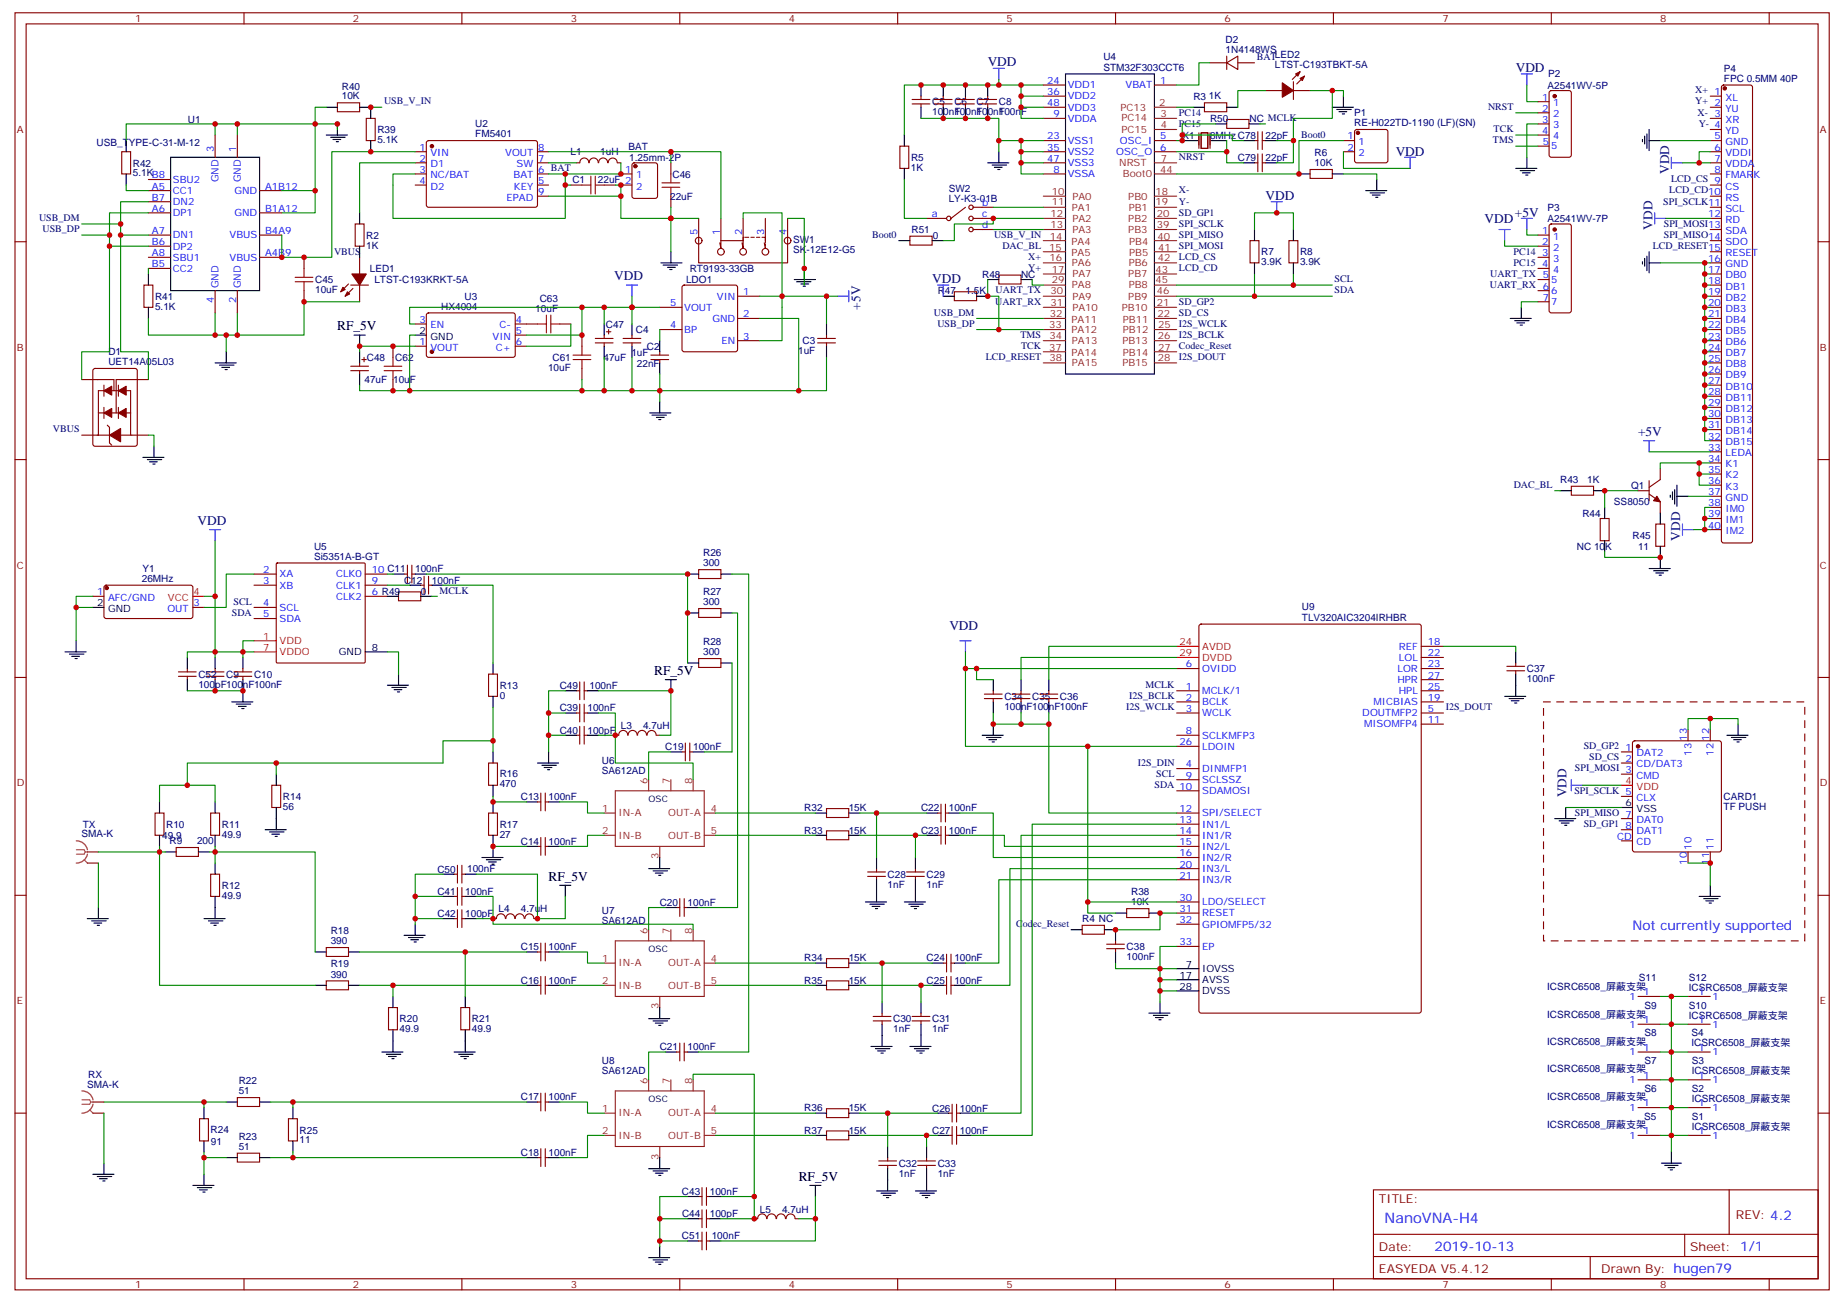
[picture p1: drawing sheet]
<svg xmlns="http://www.w3.org/2000/svg" width="585mm" height="413mm" viewBox="0 0 585 413" stroke-linecap="round" stroke-linejoin="round" font-family="sans-serif">
<defs><g id="words">
<text font-size="4.6" fill="#00f" x="439.4" y="388.2">NanoVNA-H4</text>
<g font-size="4.2" fill="#000080">
<text x="313.4" y="21">VDD</text>
<text x="481" y="22.8">VDD</text>
<text x="442.9" y="49.6">VDD</text>
<text x="529.7" y="55.2" transform="rotate(-90 529.7 55.2)">VDD</text>
<text x="401.6" y="63.3">VDD</text>
<text x="471.1" y="70.8">VDD</text>
<text x="480.8" y="69">+5V</text>
<text x="524.4" y="72.8" transform="rotate(-90 524.4 72.8)">VDD</text>
<text x="194.9" y="89">VDD</text>
<text x="295.8" y="89.8">VDD</text>
<text x="273.1" y="98.3" transform="rotate(-90 273.1 98.3)">+5V</text>
<text x="519.8" y="138.4">+5V</text>
<text x="62.6" y="166.6">VDD</text>
<text x="533.2" y="171.6" transform="rotate(-90 533.2 171.6)">VDD</text>
<text x="301.3" y="200">VDD</text>
<text x="497.1" y="253.1" transform="rotate(-90 497.1 253.1)">VDD</text>
</g>
<g font-size="4.2">
<text x="107" y="104.9">RF_5V</text>
<text x="207.6" y="214.2">RF_5V</text>
<text x="174.1" y="279.5">RF_5V</text>
<text x="253.5" y="374.7">RF_5V</text>
</g>
<g font-size="4.2" fill="#00f">
<text x="518.1" y="295.1">Not currently supported</text>
<text x="455.3" y="397.1">2019-10-13</text>
</g>
<g font-size="3.9" fill="#800">
<text x="437.6" y="381.9">TITLE:</text>
<text x="550.9" y="386.8">REV: 4.2</text>
<text x="437.6" y="397.1">Date:</text>
<text x="536.4" y="397.1">Sheet: 1/1</text>
<text x="437.6" y="404.1">EASYEDA V5.4.12</text>
<text x="508.2" y="404.1">Drawn By: hugen79</text>
</g>
<g font-size="3.2" fill="#800">
<text x="42.9" y="7.1">1</text>
<text x="112" y="7.1">2</text>
<text x="181.2" y="7.1">3</text>
<text x="250.3" y="7.1">4</text>
<text x="319.4" y="7.1">5</text>
<text x="388.6" y="7.1">6</text>
<text x="457.7" y="7.1">7</text>
<text x="526.9" y="7.1">8</text>
<text x="5.3" y="42.2">A</text>
<text x="577.5" y="42.2">A</text>
<text x="5.3" y="111.3">B</text>
<text x="577.5" y="111.3">B</text>
<text x="5.3" y="180.4">C</text>
<text x="577.5" y="180.4">C</text>
<text x="5.3" y="249.6">D</text>
<text x="577.5" y="249.6">D</text>
<text x="5.3" y="318.7">E</text>
<text x="577.5" y="318.7">E</text>
<text x="42.9" y="408.9">1</text>
<text x="112" y="408.9">2</text>
<text x="181.2" y="408.9">3</text>
<text x="250.3" y="408.9">4</text>
<text x="319.4" y="408.9">5</text>
<text x="388.6" y="408.9">6</text>
<text x="457.7" y="408.9">7</text>
<text x="526.9" y="408.9">8</text>
</g>
<g font-size="3.2" fill="#000080">
<text x="388.9" y="16.8">1N4148WS</text>
<text x="388.9" y="13.6">D2</text>
<text x="350.1" y="22.4">STM32F303CCT6</text>
<text x="350.1" y="19.2">U4</text>
<text x="398.8" y="19">BATLED2</text>
<text x="404.6" y="21.7">LTST-C193TBKT-5A</text>
<text x="547.1" y="22.8">P4</text>
<text x="108.5" y="28.5">R40</text>
<text x="491.1" y="28.2">A2541WV-5P</text>
<text x="491.3" y="24.6">P2</text>
<text x="538" y="29.6">X+ 1</text>
<text x="547.1" y="25.9">FPC 0.5MM 40P</text>
<text x="108.5" y="31.6">10K</text>
<text x="121.9" y="33.2">USB_V_IN</text>
<text x="295.8" y="33.4">C5</text>
<text x="302.9" y="33.4">C6</text>
<text x="309.9" y="33.4">C7</text>
<text x="317" y="33.4">C8</text>
<text x="378.7" y="31.7">R3</text>
<text x="383.7" y="31.6">1K</text>
<text x="472.2" y="34.9">NRST</text>
<text x="538" y="33.2">Y+ 2</text>
<text x="59.6" y="39.2">U1</text>
<text x="150.8" y="40.2">U2</text>
<text x="295.8" y="36.6">100nF</text>
<text x="302.9" y="36.6">100nF</text>
<text x="309.9" y="36.6">100nF</text>
<text x="317" y="36.6">100nF</text>
<text x="374.1" y="36.7">PC14</text>
<text x="374.1" y="40.2">PC15</text>
<text x="384" y="38.8">R50</text>
<text x="396.6" y="38.7">NC MCLK</text>
<text x="429.7" y="40">RE-H022TD-1190 (LF)(SN)</text>
<text x="429.7" y="36.9">P1</text>
<text x="474" y="42">TCK</text>
<text x="538.7" y="36.7">X- 3</text>
<text x="539.1" y="40.2">Y- 4</text>
<text x="30.7" y="46.2">USB_TYPE-C-31-M-12</text>
<text x="119.8" y="45.3">5.1K</text>
<text x="119.8" y="42.2">R39</text>
<text x="150.8" y="43.4">FM5401</text>
<text x="199.5" y="47.5">BAT</text>
<text x="375.3" y="44.1">X1</text>
<text x="384" y="44.1">8MHzC78</text>
<text x="401.6" y="44.1">22pF</text>
<text x="412.9" y="43.7">Boot0</text>
<text x="473.8" y="45.5">TMS</text>
<text x="42.2" y="52.9">R42</text>
<text x="181.1" y="49.3">L1</text>
<text x="190.5" y="49.3">1uH</text>
<text x="199.7" y="51">1.25mm-2P</text>
<text x="289.1" y="51.1">R5</text>
<text x="374.1" y="50.8">NRST</text>
<text x="392.8" y="51.1">C79</text>
<text x="401.6" y="51.1">22pF</text>
<text x="417.2" y="52.7">10K</text>
<text x="417.2" y="49.6">R6</text>
<text x="42.2" y="56">5.1KB8</text>
<text x="181.7" y="58.1">C1</text>
<text x="189.7" y="58.1">22uF 2</text>
<text x="213.4" y="56.4">C46</text>
<text x="289.1" y="54.3">1K</text>
<text x="530.3" y="57.9">LCD_CS 9</text>
<text x="212.7" y="63.4">22uF</text>
<text x="301.1" y="64">LY-K3-01B</text>
<text x="301.1" y="60.8">SW2</text>
<text x="374.1" y="64.9">Y-</text>
<text x="374.1" y="61.4">X-</text>
<text x="527.9" y="64.9">SPI_SCLK11</text>
<text x="529.8" y="61.4">LCD_CD10</text>
<text x="12.4" y="70.2">USB_DM</text>
<text x="374.1" y="72">SPI_SCLK</text>
<text x="374.1" y="68.4">SD_GP1</text>
<text x="491.1" y="70.5">A2541WV-7P</text>
<text x="491.1" y="66.9">P3</text>
<text x="528" y="72">SPI_MOSI13</text>
<text x="13.5" y="73.7">USB_DP</text>
<text x="116.2" y="75.8">R2</text>
<text x="251.7" y="77.2">SW1</text>
<text x="276.8" y="75.5">Boot0</text>
<text x="289.3" y="74">R51</text>
<text x="296" y="75.8">0</text>
<text x="315.5" y="75.5">USB_V_IN</text>
<text x="374.1" y="75.5">SPI_MISO</text>
<text x="528" y="75.5">SPI_MISO14</text>
<text x="106" y="80.8">VBUS</text>
<text x="116.2" y="78.9">1K</text>
<text x="251.7" y="80.4">SK-12E12-G5</text>
<text x="318.1" y="79">DAC_BL</text>
<text x="326.3" y="82.5">X+</text>
<text x="374.1" y="82.5">LCD_CS</text>
<text x="374.1" y="79">SPI_MOSI</text>
<text x="400.2" y="81.1">R7</text>
<text x="412.6" y="81.1">R8</text>
<text x="480.3" y="80.8">PC14</text>
<text x="524.5" y="79">LCD_RESET15</text>
<text x="100" y="89.9">C45</text>
<text x="117.4" y="86.3">LED1</text>
<text x="118.8" y="89.9">LTST-C193KRKT-5A</text>
<text x="217.7" y="89.9">LDO1</text>
<text x="218.9" y="86.3">RT9193-33GB</text>
<text x="311.7" y="88.2">R48</text>
<text x="324" y="88.2">NC</text>
<text x="326.3" y="86.1">Y+</text>
<text x="374.1" y="86.1">LCD_CD</text>
<text x="400.2" y="84.2">3.9K</text>
<text x="412.6" y="84.2">3.9K</text>
<text x="423.5" y="89.6">SCL</text>
<text x="472.9" y="87.8">UART_TX 5</text>
<text x="480.3" y="84.3">PC15</text>
<text x="49.2" y="95.1">R41</text>
<text x="100" y="93.1">10uF</text>
<text x="147.5" y="95.1">U3</text>
<text x="171.3" y="95.8">C63</text>
<text x="297.6" y="93.5">R47</text>
<text x="306.4" y="93.5">1.5K</text>
<text x="316" y="93.1">UART_TX</text>
<text x="423.5" y="93.1">SDA</text>
<text x="472.8" y="91.4">UART_RX 6</text>
<text x="49.2" y="98.2">5.1K</text>
<text x="140" y="98.2">HX4004</text>
<text x="169.9" y="99">10uF</text>
<text x="296.4" y="100.2">USB_DM</text>
<text x="315.8" y="96.7">UART_RX</text>
<text x="374.1" y="100.2">SD_CS</text>
<text x="374.1" y="96.7">SD_GP2</text>
<text x="192.2" y="104">C47</text>
<text x="201.8" y="105.8">C4</text>
<text x="297.5" y="103.7">USB_DP</text>
<text x="323.9" y="107.2">TMS</text>
<text x="374.1" y="107.2">I2S_BCLK</text>
<text x="374.1" y="103.7">I2S_WCLK</text>
<text x="34.4" y="112.7">D1</text>
<text x="200.4" y="112.9">1uF</text>
<text x="205.3" y="111.1">C2</text>
<text x="253.3" y="112.5">1uF</text>
<text x="254.7" y="109.3">C3</text>
<text x="324.1" y="110.8">TCK</text>
<text x="374.1" y="110.8">Codec_Reset</text>
<text x="34.4" y="115.9">UET14A05L03</text>
<text x="116.4" y="114.5">C48</text>
<text x="125.4" y="114.5">C62</text>
<text x="173.9" y="117.8">10uF</text>
<text x="175.3" y="114.6">C61</text>
<text x="191.5" y="114.6">47uF</text>
<text x="202.1" y="116.4">22nF</text>
<text x="312.8" y="114.3">LCD_RESET</text>
<text x="374.1" y="114.3">I2S_DOUT</text>
<text x="115.7" y="121.6">47uF</text>
<text x="124.8" y="121.6">10uF</text>
<text x="16.8" y="137.2">VBUS</text>
<text x="480.4" y="154.9">DAC_BL</text>
<text x="495.1" y="153.4">R43</text>
<text x="503.7" y="153.4">1K</text>
<text x="517.6" y="155.1">Q1</text>
<text x="512.2" y="160.4">SS8050</text>
<text x="502.2" y="164">R44</text>
<text x="518.1" y="171.1">R45</text>
<text x="99.7" y="177.6">Si5351A-B-GT</text>
<text x="99.7" y="174.4">U5</text>
<text x="223.1" y="179.7">300</text>
<text x="223.1" y="176.6">R26</text>
<text x="500.4" y="174.6">NC 10K</text>
<text x="519.8" y="174.6">11</text>
<text x="45" y="184.7">26MHz</text>
<text x="45.2" y="181.5">Y1</text>
<text x="128.2" y="185.2">C12</text>
<text x="131.8" y="181.7">100nF</text>
<text x="137.1" y="185.2">100nF</text>
<text x="74.1" y="191.9">SCL</text>
<text x="133.5" y="188.7">0</text>
<text x="139.5" y="188.4">MCLK</text>
<text x="223.1" y="188.9">R27</text>
<text x="73.6" y="195.4">SDA</text>
<text x="223.1" y="192.1">300</text>
<text x="413.2" y="197">TLV320AIC3204IRHBR</text>
<text x="413.2" y="193.6">U9</text>
<text x="223.1" y="208">300</text>
<text x="223.1" y="204.8">R28</text>
<text x="63" y="215.1">C52</text>
<text x="71.8" y="215.1">C9</text>
<text x="80.6" y="215.1">C10</text>
<text x="484.5" y="213.3">C37</text>
<text x="63" y="218.3">100pF100nF100nF</text>
<text x="158.6" y="221.8">0</text>
<text x="158.6" y="218.6">R13</text>
<text x="177.6" y="218.7">C49</text>
<text x="187.1" y="218.6">100nF</text>
<text x="358.3" y="221.9">I2S_BCLK</text>
<text x="363.6" y="218.4">MCLK</text>
<text x="484.5" y="216.5">100nF</text>
<text x="177.6" y="225.8">C39</text>
<text x="186.4" y="225.8">100nF</text>
<text x="318.7" y="225.3">100nF100nF100nF</text>
<text x="318.7" y="222.1">C34</text>
<text x="327.6" y="222.1">C35</text>
<text x="336.4" y="222.1">C36</text>
<text x="357.4" y="225.4">I2S_WCLK</text>
<text x="458.8" y="225.4">I2S_DOUT</text>
<text x="177.6" y="232.8">C40</text>
<text x="186.4" y="232.8">100pF</text>
<text x="197" y="231.4">L3</text>
<text x="204.1" y="231.4">4.7uH</text>
<text x="211.1" y="238.1">C19</text>
<text x="220" y="238.1">100nF</text>
<text x="502.6" y="237.8">SD_GP2</text>
<text x="191" y="245.7">SA612AD</text>
<text x="191" y="242.5">U6</text>
<text x="361.1" y="243.1">I2S_DIN</text>
<text x="499.8" y="244.8">SPI_MOSI 3</text>
<text x="504.4" y="241.3">SD_CS 2</text>
<text x="158.6" y="249.9">470</text>
<text x="158.6" y="246.8">R16</text>
<text x="366.4" y="250.1">SDA 10</text>
<text x="366.9" y="246.6">SCL</text>
<text x="499.6" y="251.9">SPI_SCLK 5</text>
<text x="89.8" y="257.1">56</text>
<text x="89.8" y="253.9">R14</text>
<text x="165.3" y="254">C13</text>
<text x="174.1" y="254">100nF</text>
<text x="255.2" y="257.5">R32</text>
<text x="269.3" y="257.5">15K</text>
<text x="292.3" y="257.5">C22</text>
<text x="301.1" y="257.5">100nF</text>
<text x="547" y="257">TF PUSH</text>
<text x="547" y="253.8">CARD1</text>
<text x="26.2" y="262.6">TX</text>
<text x="52.7" y="262.7">R10</text>
<text x="70.4" y="262.7">R11</text>
<text x="158.6" y="262.7">R17</text>
<text x="499.8" y="258.9">SPI_MISO 7</text>
<text x="502.6" y="262.5">SD_GP1</text>
<text x="25.9" y="265.8">SMA-K</text>
<text x="51.5" y="266.3">49.9</text>
<text x="53.8" y="268">R9</text>
<text x="62.5" y="268">200</text>
<text x="70.4" y="265.9">49.9</text>
<text x="158.6" y="265.9">27</text>
<text x="165.3" y="268.1">C14</text>
<text x="174.1" y="268.1">100nF</text>
<text x="255.2" y="264.6">R33</text>
<text x="269.3" y="264.6">15K</text>
<text x="292.3" y="264.6">C23</text>
<text x="301.1" y="264.6">100nF</text>
<text x="138.8" y="276.9">C50</text>
<text x="148.3" y="276.8">100nF</text>
<text x="281.7" y="281.8">1nF</text>
<text x="281.7" y="278.6">C28</text>
<text x="294" y="281.8">1nF</text>
<text x="294" y="278.6">C29</text>
<text x="70.4" y="285.3">49.9</text>
<text x="70.4" y="282.1">R12</text>
<text x="138.8" y="284">C41</text>
<text x="147.6" y="284">100nF</text>
<text x="209.4" y="287.5">C20</text>
<text x="218.2" y="287.5">100nF</text>
<text x="359" y="287.3">10K</text>
<text x="359" y="284.2">R38</text>
<text x="138.8" y="291">C42</text>
<text x="147.6" y="291">100pF</text>
<text x="158.2" y="289.6">L4</text>
<text x="165.3" y="289.6">4.7uH</text>
<text x="191" y="293.3">SA612AD</text>
<text x="191" y="290.1">U7</text>
<text x="343.4" y="292.8">R4 NC</text>
<text x="105" y="299.7">390</text>
<text x="105" y="296.5">R18</text>
<text x="322.5" y="294.2">Codec_Reset</text>
<text x="165.3" y="301.6">C15</text>
<text x="174.1" y="301.6">100nF</text>
<text x="255.2" y="305.2">R34</text>
<text x="269.3" y="305.2">15K</text>
<text x="294" y="305.2">C24</text>
<text x="302.9" y="305.2">100nF</text>
<text x="357.5" y="304.7">100nF</text>
<text x="357.5" y="301.5">C38</text>
<text x="105" y="310.3">390</text>
<text x="105" y="307">R19</text>
<text x="520.1" y="311.3">S11</text>
<text x="535.9" y="311.3">S12</text>
<text x="165.3" y="312.2">C16</text>
<text x="174.1" y="312.2">100nF</text>
<text x="255.2" y="312.2">R35</text>
<text x="269.3" y="312.2">15K</text>
<text x="294" y="312.2">C25</text>
<text x="302.9" y="312.2">100nF</text>
<text x="491" y="314.3">ICSRC6508_屏蔽支架</text>
<text x="535.9" y="314.5">ICSRC6508_屏蔽支架</text>
<text x="491" y="323.1">ICSRC6508_屏蔽支架</text>
<text x="521.8" y="320.1">S9</text>
<text x="535.9" y="323.3">ICSRC6508_屏蔽支架</text>
<text x="535.9" y="320.1">S10</text>
<text x="126.8" y="327.6">49.9</text>
<text x="126.8" y="324.5">R20</text>
<text x="149.8" y="327.6">49.9</text>
<text x="149.8" y="324.5">R21</text>
<text x="283.5" y="327.6">1nF</text>
<text x="283.5" y="324.5">C30</text>
<text x="295.8" y="327.6">1nF</text>
<text x="295.8" y="324.5">C31</text>
<text x="521.8" y="329">S8</text>
<text x="536.8" y="328.9">S4</text>
<text x="209.4" y="333.4">C21</text>
<text x="218.2" y="333.4">100nF</text>
<text x="491" y="331.6">ICSRC6508_屏蔽支架</text>
<text x="536.8" y="332.1">ICSRC6508_屏蔽支架</text>
<text x="191" y="341">SA612AD</text>
<text x="191" y="337.7">U8</text>
<text x="491" y="340.4">ICSRC6508_屏蔽支架</text>
<text x="521.8" y="337.8">S7</text>
<text x="536.9" y="341">ICSRC6508_屏蔽支架</text>
<text x="536.9" y="337.7">S3</text>
<text x="27.7" y="345.2">SMA-K</text>
<text x="28" y="342">RX</text>
<text x="75.8" y="347.3">51</text>
<text x="75.8" y="344.1">R22</text>
<text x="521.8" y="346.6">S6</text>
<text x="536.9" y="346.6">S2</text>
<text x="165.3" y="349.3">C17</text>
<text x="174.1" y="349.3">100nF</text>
<text x="255.2" y="352.7">R36</text>
<text x="269.3" y="352.7">15K</text>
<text x="295.8" y="352.8">C26</text>
<text x="304.6" y="352.8">100nF</text>
<text x="491" y="349.2">ICSRC6508_屏蔽支架</text>
<text x="536.9" y="349.8">ICSRC6508_屏蔽支架</text>
<text x="66.9" y="359.7">R24</text>
<text x="95.1" y="359.8">R25</text>
<text x="255.2" y="359.8">R37</text>
<text x="269.3" y="359.8">15K</text>
<text x="295.8" y="359.8">C27</text>
<text x="304.6" y="359.8">100nF</text>
<text x="491" y="358">ICSRC6508_屏蔽支架</text>
<text x="521.8" y="355.4">S5</text>
<text x="536.9" y="358.6">ICSRC6508_屏蔽支架</text>
<text x="536.9" y="355.4">S1</text>
<text x="67" y="363.3">91</text>
<text x="75.8" y="364.9">51</text>
<text x="75.8" y="361.8">R23</text>
<text x="95.1" y="362.9">11</text>
<text x="165.3" y="366.9">C18</text>
<text x="174.1" y="366.9">100nF</text>
<text x="285.2" y="370.3">C32</text>
<text x="297.6" y="370.3">C33</text>
<text x="285.2" y="373.5">1nF</text>
<text x="297.6" y="373.5">1nF</text>
<text x="216.4" y="379.2">C43</text>
<text x="225.2" y="379.2">100nF</text>
<text x="216.4" y="386.3">C44</text>
<text x="225.2" y="386.3">100pF</text>
<text x="241.1" y="384.8">L5</text>
<text x="248.2" y="384.8">4.7uH</text>
<text x="216.4" y="393.4">C51</text>
<text x="225.9" y="393.2">100nF</text>
</g>
<g font-size="3.2" fill="#00f">
<text x="332.3" y="26.6">24</text>
<text x="338.8" y="28">VDD1</text>
<text x="357.2" y="28">VBAT</text>
<text x="368.1" y="26.6">1</text>
<text x="332.3" y="30.2">36</text>
<text x="332.3" y="33.7">48</text>
<text x="338.8" y="31.6">VDD2</text>
<text x="338.8" y="35.1">VDD3</text>
<text x="489.4" y="31.9">1</text>
<text x="489.4" y="35.5">2</text>
<text x="492.9" y="33.7">1</text>
<text x="547.6" y="31.9">XL</text>
<text x="547.6" y="35.5">YU</text>
<text x="334.4" y="37.2">9</text>
<text x="338.8" y="38.6">VDDA</text>
<text x="489.4" y="39">3</text>
<text x="492.9" y="37.2">2</text>
<text x="492.9" y="40.7">3</text>
<text x="547.6" y="39">XR</text>
<text x="133.1" y="47.8">1</text>
<text x="170.7" y="47.8">8</text>
<text x="332.3" y="44.3">23</text>
<text x="332.3" y="47.8">35</text>
<text x="338.8" y="45.7">VSS1</text>
<text x="355.4" y="45.7">OSC_I</text>
<text x="368.1" y="44.3">5</text>
<text x="368.1" y="47.8">6</text>
<text x="427.7" y="44.3">1</text>
<text x="427.7" y="47.8">2</text>
<text x="431.2" y="46">1</text>
<text x="489.4" y="42.5">4</text>
<text x="489.6" y="46">5</text>
<text x="492.3" y="47.4">5</text>
<text x="492.9" y="44.3">4</text>
<text x="544.1" y="44.3">5</text>
<text x="544.1" y="47.8">6</text>
<text x="547.6" y="42.5">YD</text>
<text x="547.6" y="46">GND</text>
<text x="67.9" y="48.2" transform="rotate(-90 67.9 48.2)">3</text>
<text x="75" y="48.2" transform="rotate(-90 75 48.2)">1</text>
<text x="133.1" y="51.3">2</text>
<text x="136.6" y="49.6">VIN</text>
<text x="136.6" y="53.1">D1</text>
<text x="160.3" y="49.6">VOUT</text>
<text x="164" y="53.1">SW</text>
<text x="170.7" y="51.3">7</text>
<text x="332.3" y="51.3">47</text>
<text x="338.8" y="49.2">VSS2</text>
<text x="338.8" y="52.7">VSS3</text>
<text x="354.3" y="49.2">OSC_O</text>
<text x="431.2" y="49.6">2</text>
<text x="544.1" y="51.3">7</text>
<text x="547.6" y="49.6">VDDI</text>
<text x="547.6" y="53.1">VDDA</text>
<text x="54.9" y="58">SBU2</text>
<text x="69.3" y="57.9" transform="rotate(-90 69.3 57.9)">GND</text>
<text x="76.4" y="57.9" transform="rotate(-90 76.4 57.9)">GND</text>
<text x="133.1" y="54.9">3</text>
<text x="133.1" y="58.4">4</text>
<text x="136.6" y="56.6">NC/BAT</text>
<text x="163" y="56.6">BAT</text>
<text x="170.7" y="58.4">5</text>
<text x="170.7" y="54.9">6 BAT</text>
<text x="198.4" y="54.9">1</text>
<text x="201.9" y="56.6">1</text>
<text x="334.4" y="54.9">8</text>
<text x="338.8" y="56.3">VSSA</text>
<text x="544.1" y="54.9">8</text>
<text x="547.6" y="56.6">FMARK</text>
<text x="48.2" y="63.7">B7</text>
<text x="48.2" y="60.1">A5</text>
<text x="54.9" y="61.6">CC1</text>
<text x="54.9" y="65.1">DN2</text>
<text x="74.4" y="61.6">GND</text>
<text x="84.1" y="60.1">A1B12</text>
<text x="136.6" y="60.1">D2</text>
<text x="160.7" y="63.7">EPAD</text>
<text x="163.1" y="60.1">KEY</text>
<text x="170.7" y="61.9">9</text>
<text x="201.9" y="60.1">2</text>
<text x="311.7" y="65.4">b</text>
<text x="547.6" y="60.1">CS</text>
<text x="547.6" y="63.7">RS</text>
<text x="48.2" y="67.2">A6</text>
<text x="54.9" y="68.6">DP1</text>
<text x="74.4" y="68.6">GND</text>
<text x="84.1" y="67.2">B1A12</text>
<text x="295.7" y="69">a</text>
<text x="311.7" y="69">c</text>
<text x="542.1" y="69">12</text>
<text x="547.6" y="67.2">SCL</text>
<text x="547.6" y="70.7">RD</text>
<text x="48.2" y="77.8">B6</text>
<text x="48.2" y="74.3">A7</text>
<text x="54.9" y="75.7">DN1</text>
<text x="72.8" y="75.7">VBUS</text>
<text x="84.1" y="74.3">B4A9</text>
<text x="221.4" y="74.6" transform="rotate(-90 221.4 74.6)">5</text>
<text x="228.4" y="74.6" transform="rotate(-90 228.4 74.6)">1</text>
<text x="235.5" y="74.6" transform="rotate(-90 235.5 74.6)">2</text>
<text x="242.5" y="74.6" transform="rotate(-90 242.5 74.6)">3</text>
<text x="249.6" y="74.6" transform="rotate(-90 249.6 74.6)">4</text>
<text x="311.7" y="72.5">d</text>
<text x="489.4" y="74.3">1</text>
<text x="489.4" y="77.8">2</text>
<text x="492.9" y="76">1</text>
<text x="547.6" y="74.3">SDA</text>
<text x="547.6" y="77.8">SDO</text>
<text x="48.2" y="81.3">A8</text>
<text x="54.9" y="79.2">DP2</text>
<text x="54.9" y="82.7">SBU1</text>
<text x="72.8" y="82.7">VBUS</text>
<text x="84.1" y="81.3">A4B9</text>
<text x="489.4" y="81.3">3</text>
<text x="492.9" y="79.6">2</text>
<text x="492.9" y="83.1">3</text>
<text x="542.1" y="83.1">16</text>
<text x="547.6" y="81.3">RESET</text>
<text x="48.2" y="84.8">B5</text>
<text x="54.9" y="86.3">CC2</text>
<text x="489.4" y="84.8">4</text>
<text x="492.3" y="89.8">5</text>
<text x="492.9" y="86.6">4</text>
<text x="542.1" y="86.6">17</text>
<text x="547.6" y="84.8">GND</text>
<text x="547.6" y="88.4">DB0</text>
<text x="69.3" y="91.5" transform="rotate(-90 69.3 91.5)">GND</text>
<text x="76.4" y="91.5" transform="rotate(-90 76.4 91.5)">GND</text>
<text x="227.5" y="95.1">VIN</text>
<text x="235.8" y="93.7">1</text>
<text x="489.6" y="95.4">7</text>
<text x="492.3" y="93.3">6</text>
<text x="542.1" y="90.1">18</text>
<text x="542.1" y="93.7">19</text>
<text x="547.6" y="91.9">DB1</text>
<text x="547.6" y="95.4">DB2</text>
<text x="67.9" y="96" transform="rotate(-90 67.9 96)">4</text>
<text x="75" y="96" transform="rotate(-90 75 96)">2</text>
<text x="212.6" y="97.2">5</text>
<text x="217.1" y="98.6">VOUT</text>
<text x="235.8" y="100.7">2</text>
<text x="492.3" y="96.8">7</text>
<text x="542.1" y="97.2">20</text>
<text x="542.1" y="100.7">21</text>
<text x="547.6" y="99">DB3</text>
<text x="133.1" y="102.5">3</text>
<text x="136.6" y="104.2">EN</text>
<text x="156.3" y="107.8">VIN</text>
<text x="158.5" y="104.2">C-</text>
<text x="163.7" y="102.5">4</text>
<text x="163.7" y="106">5</text>
<text x="212.6" y="104.2">4</text>
<text x="217.1" y="105.7">BP</text>
<text x="226.1" y="102.1">GND</text>
<text x="235.8" y="107.8">3</text>
<text x="542.1" y="104.2">22</text>
<text x="542.1" y="107.8">23</text>
<text x="547.6" y="102.5">DB4</text>
<text x="547.6" y="106">DB5</text>
<text x="133.1" y="109.5">1</text>
<text x="136.6" y="111.3">VOUT</text>
<text x="157.4" y="111.3">C+</text>
<text x="163.7" y="109.5">6</text>
<text x="229" y="109.2">EN</text>
<text x="542.1" y="111.3">24</text>
<text x="547.6" y="109.5">DB6</text>
<text x="547.6" y="113.1">DB7</text>
<text x="542.1" y="114.8">25</text>
<text x="542.1" y="118.4">26</text>
<text x="547.6" y="116.6">DB8</text>
<text x="542.1" y="121.9">27</text>
<text x="542.1" y="125.4">28</text>
<text x="547.6" y="120.1">DB9</text>
<text x="547.6" y="123.6">DB10</text>
<text x="542.1" y="128.9">29</text>
<text x="547.6" y="127.2">DB11</text>
<text x="547.6" y="130.7">DB12</text>
<text x="542.1" y="132.5">30</text>
<text x="542.1" y="136">31</text>
<text x="547.6" y="134.2">DB13</text>
<text x="547.6" y="137.8">DB14</text>
<text x="542.1" y="139.5">32</text>
<text x="542.1" y="143.1">33</text>
<text x="547.6" y="141.3">DB15</text>
<text x="542.1" y="146.6">34</text>
<text x="547.6" y="144.8">LEDA</text>
<text x="547.6" y="148.3">K1</text>
<text x="542.1" y="150.1">35</text>
<text x="542.1" y="153.6">36</text>
<text x="547.6" y="151.9">K2</text>
<text x="547.6" y="155.4">K3</text>
<text x="542.1" y="157.2">37</text>
<text x="542.1" y="160.7">38</text>
<text x="547.6" y="158.9">GND</text>
<text x="542.1" y="164.2">39</text>
<text x="542.1" y="167.7">40</text>
<text x="547.6" y="162.5">IM0</text>
<text x="547.6" y="166">IM1</text>
<text x="547.6" y="169.5">IM2</text>
<text x="83.5" y="181.9">2</text>
<text x="83.5" y="185.4">3</text>
<text x="88.7" y="183.3">XA</text>
<text x="106.6" y="183.3">CLK0</text>
<text x="118" y="185.4">9</text>
<text x="118" y="181.9">10 C11</text>
<text x="30.8" y="188.9">1</text>
<text x="34.3" y="190.7">AFC/GND</text>
<text x="88.7" y="186.8">XB</text>
<text x="106.6" y="190.3">CLK2</text>
<text x="106.6" y="186.8">CLK1</text>
<text x="118" y="188.9">6 R49</text>
<text x="53.1" y="194.2">OUT</text>
<text x="61.4" y="192.4">3</text>
<text x="83.5" y="192.4">4</text>
<text x="83.5" y="196">5</text>
<text x="88.7" y="193.9">SCL</text>
<text x="88.7" y="197.4">SDA</text>
<text x="443.9" y="206.2">REF</text>
<text x="443.9" y="209.7">LOL</text>
<text x="453.1" y="204.8">18</text>
<text x="453.1" y="208.3">22</text>
<text x="376.3" y="211.8">6</text>
<text x="381.5" y="213.3">OVIDD</text>
<text x="443.5" y="213.3">LOR</text>
<text x="453.1" y="211.8">23</text>
<text x="453.1" y="215.4">27</text>
<text x="376.3" y="218.9">1</text>
<text x="381.5" y="220.3">MCLK/1</text>
<text x="443.5" y="216.8">HPR</text>
<text x="443.9" y="220.3">HPL</text>
<text x="453.1" y="218.9">25</text>
<text x="376.3" y="222.4">2</text>
<text x="376.3" y="226">3</text>
<text x="381.5" y="223.8">BCLK</text>
<text x="381.5" y="227.4">WCLK</text>
<text x="432.3" y="227.4">DOUTMFP2</text>
<text x="435.9" y="223.8">MICBIAS</text>
<text x="453.1" y="222.4">19</text>
<text x="453.1" y="226">5</text>
<text x="376.3" y="233">8</text>
<text x="432.9" y="230.9">MISOMFP4</text>
<text x="453.1" y="229.5">11</text>
<text x="374.3" y="236.5">26</text>
<text x="381.5" y="234.4">SCLKMFP3</text>
<text x="381.5" y="237.9">LDOIN</text>
<text x="515.9" y="238.3">1</text>
<text x="535.3" y="235.1" transform="rotate(-90 535.3 235.1)">13</text>
<text x="536.8" y="239.9" transform="rotate(-90 536.8 239.9)">13</text>
<text x="542.4" y="235.1" transform="rotate(-90 542.4 235.1)">12</text>
<text x="543.8" y="239.9" transform="rotate(-90 543.8 239.9)">12</text>
<text x="376.3" y="243.6">4</text>
<text x="381.5" y="245">DINMFP1</text>
<text x="519.4" y="240.1">DAT2</text>
<text x="519.4" y="243.6">CD/DAT3</text>
<text x="376.3" y="247.1">9</text>
<text x="381.5" y="248.5">SCLSSZ</text>
<text x="519.4" y="247.1">CMD</text>
<text x="374.3" y="257.7">12</text>
<text x="381.5" y="252.1">SDAMOSI</text>
<text x="519.4" y="254.2">CLX</text>
<text x="374.3" y="261.2">13</text>
<text x="381.5" y="259.1">SPI/SELECT</text>
<text x="381.5" y="262.6">IN1/L</text>
<text x="515.9" y="263">8</text>
<text x="519.4" y="261.2">DAT0</text>
<text x="374.3" y="264.8">14</text>
<text x="374.3" y="268.3">15</text>
<text x="381.5" y="266.2">IN1/R</text>
<text x="381.5" y="269.7">IN2/L</text>
<text x="513.2" y="266.5">CD</text>
<text x="519.4" y="264.8">DAT1</text>
<text x="519.4" y="268.3">CD</text>
<text x="536.8" y="269.7" transform="rotate(-90 536.8 269.7)">10</text>
<text x="543.8" y="269.7" transform="rotate(-90 543.8 269.7)">11</text>
<text x="374.3" y="271.8">16</text>
<text x="374.3" y="275.3">20</text>
<text x="381.5" y="273.2">IN2/R</text>
<text x="535.3" y="274.4" transform="rotate(-90 535.3 274.4)">10</text>
<text x="542.4" y="274.4" transform="rotate(-90 542.4 274.4)">11</text>
<text x="374.3" y="278.9">21</text>
<text x="381.5" y="276.8">IN3/L</text>
<text x="381.5" y="280.3">IN3/R</text>
<text x="374.3" y="285.9">30</text>
<text x="381.5" y="287.3">LDO/SELECT</text>
<text x="374.3" y="289.5">31</text>
<text x="374.3" y="293">32</text>
<text x="381.5" y="290.9">RESET</text>
<text x="381.5" y="294.4">GPIOMFP5/32</text>
<text x="374.3" y="300">33</text>
<text x="381.5" y="301.4">EP</text>
<text x="517.1" y="317.3">1</text>
<text x="521.6" y="315.9">1</text>
<text x="539" y="315.9">1</text>
<text x="543.5" y="317.3">1</text>
<text x="517.1" y="326.1">1</text>
<text x="521.6" y="324.7">1</text>
<text x="539" y="324.7">1</text>
<text x="543.5" y="326.1">1</text>
<text x="517.1" y="335">1</text>
<text x="521.6" y="333.6">1</text>
<text x="539" y="333.6">1</text>
<text x="543.5" y="335">1</text>
<text x="517.1" y="343.8">1</text>
<text x="521.6" y="342.4">1</text>
<text x="539" y="342.4">1</text>
<text x="543.5" y="343.8">1</text>
<text x="517.1" y="352.6">1</text>
<text x="521.6" y="351.2">1</text>
<text x="539" y="351.2">1</text>
<text x="543.5" y="352.6">1</text>
<text x="517.1" y="361.4">1</text>
<text x="521.6" y="360">1</text>
<text x="539" y="360">1</text>
<text x="543.5" y="361.4">1</text>
</g>
<g font-size="3.2" fill="#8d2323">
<text x="355.6" y="35.1">PC13</text>
<text x="367.9" y="33.6">2</text>
<text x="355.9" y="38.5">PC14</text>
<text x="368.2" y="37.2">3</text>
<text x="368.4" y="40.7">4</text>
<text x="355.9" y="42.2">PC15</text>
<text x="355.2" y="52.7">NRST</text>
<text x="368.4" y="51.3">7</text>
<text x="356.4" y="56.3">Boot0</text>
<text x="368.1" y="54.9">44</text>
<text x="333.8" y="61.9">10</text>
<text x="333.8" y="65.2">11</text>
<text x="340.3" y="63.3">PA0</text>
<text x="358.1" y="63.3">PB0</text>
<text x="366.7" y="61.9">18</text>
<text x="366.7" y="65.2">19</text>
<text x="333.4" y="68.7">12</text>
<text x="340.2" y="66.9">PA1</text>
<text x="340.3" y="70.4">PA2</text>
<text x="358.1" y="70.4">PB2</text>
<text x="358.2" y="66.9">PB1</text>
<text x="367.1" y="68.7">20</text>
<text x="333.2" y="76">14</text>
<text x="333.4" y="72.5">13</text>
<text x="340" y="77.7">PA4</text>
<text x="340.3" y="73.9">PA3</text>
<text x="358.1" y="73.9">PB3</text>
<text x="358.3" y="77.7">PB4</text>
<text x="367.1" y="72.5">39</text>
<text x="367.3" y="76">40</text>
<text x="332.9" y="79.6">15</text>
<text x="333" y="82.8">16</text>
<text x="340" y="81.1">PA5</text>
<text x="358.4" y="81.1">PB5</text>
<text x="367.4" y="82.8">42</text>
<text x="367.5" y="79.6">41</text>
<text x="333.8" y="86.6">17</text>
<text x="333.8" y="89.9">29</text>
<text x="340.2" y="84.5">PA6</text>
<text x="340.3" y="88">PA7</text>
<text x="358.1" y="88">PB7</text>
<text x="358.2" y="84.5">PB6</text>
<text x="366.7" y="86.6">43</text>
<text x="366.7" y="89.9">45</text>
<text x="333.4" y="93.4">30</text>
<text x="340.2" y="91.5">PA8</text>
<text x="340.3" y="95.1">PA9</text>
<text x="358.1" y="95.1">PB9</text>
<text x="358.2" y="91.5">PB8</text>
<text x="367.1" y="93.4">46</text>
<text x="333.2" y="100.7">32</text>
<text x="333.4" y="97.2">31</text>
<text x="340.3" y="98.6">PA10</text>
<text x="356.1" y="98.6">PB10</text>
<text x="367.1" y="97.2">21</text>
<text x="367.3" y="100.7">22</text>
<text x="332.9" y="104.2">33</text>
<text x="333" y="107.5">34</text>
<text x="340" y="102.4">PA11</text>
<text x="340" y="105.8">PA12</text>
<text x="356.3" y="102.4">PB11</text>
<text x="356.3" y="105.8">PB12</text>
<text x="367.4" y="107.5">26</text>
<text x="367.5" y="104.2">25</text>
<text x="332.9" y="111.3">37</text>
<text x="340" y="112.9">PA14</text>
<text x="340.2" y="109.2">PA13</text>
<text x="356.2" y="109.2">PB13</text>
<text x="356.3" y="112.9">PB14</text>
<text x="367.5" y="111.3">27</text>
<text x="333" y="114.6">38</text>
<text x="340.2" y="116.2">PA15</text>
<text x="356.2" y="116.2">PB15</text>
<text x="367.4" y="114.6">28</text>
<text x="205.5" y="248.9" transform="rotate(-90 205.5 248.9)">6</text>
<text x="212.5" y="248.9" transform="rotate(-90 212.5 248.9)">7</text>
<text x="219.6" y="248.9" transform="rotate(-90 219.6 248.9)">8</text>
<text x="191.1" y="257.7">1</text>
<text x="225.6" y="257.7">4</text>
<text x="196.3" y="259.1">IN-A</text>
<text x="212" y="259.1">OUT-A</text>
<text x="191.1" y="264.8">2</text>
<text x="196.3" y="266.2">IN-B</text>
<text x="212" y="266.2">OUT-B</text>
<text x="225.6" y="264.8">5</text>
<text x="209" y="272.8" transform="rotate(-90 209 272.8)">3</text>
<text x="205.5" y="296.5" transform="rotate(-90 205.5 296.5)">6</text>
<text x="212.5" y="296.5" transform="rotate(-90 212.5 296.5)">7</text>
<text x="219.6" y="296.5" transform="rotate(-90 219.6 296.5)">8</text>
<text x="191.1" y="305.3">1</text>
<text x="225.6" y="305.3">4</text>
<text x="196.3" y="306.7">IN-A</text>
<text x="212" y="306.7">OUT-A</text>
<text x="191.1" y="312.4">2</text>
<text x="196.3" y="313.8">IN-B</text>
<text x="212" y="313.8">OUT-B</text>
<text x="225.6" y="312.4">5</text>
<text x="209" y="320.4" transform="rotate(-90 209 320.4)">3</text>
<text x="205.5" y="344.1" transform="rotate(-90 205.5 344.1)">6</text>
<text x="212.5" y="344.1" transform="rotate(-90 212.5 344.1)">7</text>
<text x="219.6" y="344.1" transform="rotate(-90 219.6 344.1)">8</text>
<text x="191.1" y="353">1</text>
<text x="225.6" y="353">4</text>
<text x="196.3" y="354.4">IN-A</text>
<text x="212" y="354.4">OUT-A</text>
<text x="191.1" y="360">2</text>
<text x="196.3" y="361.4">IN-B</text>
<text x="212" y="361.4">OUT-B</text>
<text x="225.6" y="360">5</text>
<text x="209" y="368" transform="rotate(-90 209 368)">3</text>
</g>
<g font-size="3.2">
<text x="133.1" y="106">2</text>
<text x="136.6" y="107.8">GND</text>
<text x="30.8" y="192.4">2</text>
<text x="34.3" y="194.2">GND</text>
<text x="107.5" y="208">GND</text>
<text x="118" y="206.6">8</text>
<text x="515.9" y="255.9">6</text>
<text x="519.4" y="257.7">VSS</text>
<text x="374.3" y="310.6">17</text>
<text x="376.3" y="307.1">7</text>
<text x="381.5" y="308.5">IOVSS</text>
<text x="374.3" y="314.1">28</text>
<text x="381.5" y="312">AVSS</text>
<text x="381.5" y="315.6">DVSS</text>
</g>
<g font-size="3.2" fill="#f00">
<text x="53.3" y="190.7">VCC</text>
<text x="61.4" y="188.9">4</text>
<text x="83.5" y="203">1</text>
<text x="83.5" y="206.6">7</text>
<text x="88.7" y="204.4">VDD</text>
<text x="88.7" y="208">VDDO</text>
<text x="374.3" y="204.8">24</text>
<text x="374.3" y="208.3">29</text>
<text x="381.5" y="206.2">AVDD</text>
<text x="381.5" y="209.7">DVDD</text>
<text x="515.9" y="248.9">4</text>
<text x="519.4" y="250.6">VDD</text>
</g>
<g font-size="2.8">
<text x="205.8" y="254.5">OSC</text>
<text x="205.8" y="302.2">OSC</text>
<text x="205.8" y="349.8">OSC</text>
</g>
</g></defs>
<path d="M489.8 222.8h82.9v75.8h-82.9z" fill="none" stroke="#870000" stroke-width=".35" stroke-dasharray="2.1 2.1"/>
<g fill="none" stroke="#870000" stroke-width=".35">
<path d="M4.8 4.1h575.7v405.3h-575.7zM8.3 7.6h568.7v398.3h-568.7zM77.4 4.1v3.5M146.6 4.1v3.5M215.7 4.1v3.5M284.9 4.1v3.5M354 4.1v3.5M384 19.9h5.3M389.3 19.9l3.5-2.1v4.2zM389.3 17.8v4.2M392.8 19.9h5.3M423.2 4.1v3.5"/>
<path d="M492.3 4.1v3.5M561.4 4.1v3.5M107.1 32.6h7v2.9h-7zM116.2 37.6h2.9v7h-2.9zM289.5 31.6h5.6M289.5 33h5.6M292.3 30.5v1.1M292.3 33v1M296.5 31.6h5.7M296.5 33h5.7M299.3 30.5v1.1M299.3 33v1"/>
<path d="M303.6 31.6h5.6M303.6 33h5.6M306.4 30.5v1.1M306.4 33v1M310.6 31.6h5.7M310.6 33h5.7M313.4 30.5v1.1M313.4 33v1M331.1 27h7M331.1 30.5h7M331.1 34h7M331.1 37.6h7"/>
<path d="M366.4 27h7M382.2 32.6h7.1v2.9h-7.1zM389.3 37.9h7v2.8h-7zM401.6 28.8h5.3M410.5 25.9v5.7M410.5 28.8h5.2M412.6 22.8l-2.5 2.4M414 24.2l-2.5 2.4M488.1 32.3h3.5M488.1 35.8h3.5M488.1 39.3h3.5M491.8 29l.5-.2h5.6l.7 .4 .1 20-.5 .7h-5.9l-.6-.4-.1-20z"/>
<path d="M542.7 30.5h3.6M542.7 34h3.6M542.7 37.6h3.6M546.5 27.2l.5-.2h8.4l.5 .2 .3 .5v143.9l-.3 .5-.5 .2h-8.4l-.5-.2-.2-.5v-143.9zM38.6 48.2h2.9v7h-2.9zM47.1 57h7.1M68.3 42.9v7M75.3 42.9v7M131.8 48.2h3.5M131.8 51.7h3.5M131.8 55.2h3.5M131.8 58.7h3.5"/>
<path d="M135.5 44.8l.5-.2 34.1 .1 .5 .6-.1 20.1-.6 .4-34.2-.1-.4-.6v-19.8zM170.6 48.2h3.5M170.6 51.7h3.5M170.6 55.2h3.5M170.6 58.7h3.5M181.2 58.7h3.5M186.8 51.7a1.41 1.41 0 0 0-1.4-1.6 1.41 1.41 0 0 0-1.4 1.6h-1.1M187 51.7a1.41 1.41 0 0 1 1.4-1.6 1.41 1.41 0 0 1 1.4 1.6M190 51.7a1.41 1.41 0 0 1 1.4-1.6 1.41 1.41 0 0 1 1.4 1.6M191.7 58.7h3.6M193 51.7a1.41 1.41 0 0 1 1.4-1.5 1.41 1.41 0 0 1 1.5 1.5M196 51.7h1"/>
<path d="M197 55.2h3.6M197 58.7h3.6M200.8 51.9l.5-.2h6.7l.5 .2 .2 .5v9.9l-.3 .5-.4 .2h-6.7l-.5-.3-.2-.4v-9.9zM212.9 51.7v3.5M285.6 46.4h2.8v7h-2.8zM331.1 44.6h7M331.1 48.2h7M331.1 51.7h7M331.1 55.2h7M366.4 44.6h7M366.4 48.2h7M380.5 42.2v4.9"/>
<path d="M381.2 42.2h2.1v4.9h-2.1zM384 42.2v4.9M398.1 44.6h1.1M398.1 51.7h1.1M399.2 41.8v5.6M399.2 48.9v5.6M400.6 44.6h1M400.6 51.7h1M400.6 41.8v5.6M400.6 48.9v5.6M415.7 53.8h7.1v2.8h-7.1zM426.3 44.6h3.6"/>
<path d="M426.3 48.2h3.6M430.1 41.3l.5-.2h9.1l.5 .2 .2 .5v9.2l-.2 .5-.5 .2h-9.1l-.5-.3-.2-.4v-9.2zM488.1 42.9h3.5M488.1 46.4h3.5M542.7 44.6h3.6M542.7 48.2h3.6M542.7 51.7h3.6M542.7 55.2h3.6M542.7 58.7h3.6M542.7 41.1h3.6M4.8 76.7h3.5M47.1 60.5h7.1"/>
<path d="M47.1 64h7.1M47.1 67.6h7.1M47.1 74.6h7.1M47.1 78.1h7.1M82.4 60.5h7M82.4 67.6h7M82.4 74.6h7M112.7 71.1h2.8v7h-2.8zM170.6 62.3h3.5M212.9 62.3v3.5M221.7 69.3v14.1h28.2v-14.1M228.8 76.4v2.4l-.4-1.7"/>
<path d="M228.8 76.4h7v2.4l-.3-1.7M228.8 69.3v7.1M235.8 69.3v7.1v-1.1h.4M236.5 75.3h1.1M238.3 75.3h1.1M240.1 75.3h1M241.8 75.3h1.1v1.1M242.5 77.1l.4 1.7v-.3M242.9 69.3v7.8M242.9 77.4v.7M288.7 75h7.1v2.8h-7.1zM294 69.3h6.4"/>
<path d="M306.4 65.8l-4.6 3.5M308.9 69.3h6.3M308.9 72.8h6.3M308.9 65.8h6.3M396.7 76.4h2.8v7h-2.8zM409 76.4h2.9v7h-2.9zM488.1 74.6h3.5M488.1 78.1h3.5M491.8 71.3l.5-.2h5.6l.7 .4 .1 27.1-.3 .5-.5 .2h-5.6l-.5-.2-.2-.5v-26.8zM542.7 69.3h3.6M542.7 72.8h3.6M542.7 65.8h3.6"/>
<path d="M542.7 62.3h3.6M542.7 76.4h3.6M542.7 79.9h3.6M577 76.7h3.5M45.7 90.5h2.8v7h-2.8zM47.1 81.7h7.1M47.1 85.2h7.1M68.3 92.3v7M75.3 92.3v7M82.4 81.7h7M96.5 81.7v3.5M96.5 92.3v3.5"/>
<path d="M110.6 90.1l-2.5 2.5M111.3 90.5h5.6M112 91.5l-2.5 2.5M114.1 81.7v5.3M114.1 90.5v5.3M135.5 99.5l.5-.2 27.1 .1 .4 .6-.1 13-.6 .4h-27.1l-.4-.7v-12.7zM209.4 97.5h7M216.7 90.7l.4-.2h16.3l.5 .2 .2 .5v19.7l-.3 .5-.4 .3h-16.3l-.5-.3-.2-.5v-19.7zM234.1 94h7M302.9 92.6h7v2.8h-7zM317 87.3h7v2.8h-7zM488.1 81.7h3.5"/>
<path d="M488.1 85.2h3.5M488.1 88.7h3.5M488.1 92.3h3.5M488.1 95.8h3.5M542.7 83.4h3.6M542.7 87h3.6M542.7 90.5h3.6M542.7 94h3.6M542.7 97.5h3.6M29.7 117.2l.5-.3h12.7l.6 .5 .1 23.5-.5 .7h-12.9l-.7-.4v-23.5zM111.3 116.2h5.6M111.3 117.7h5.6"/>
<path d="M114.1 115.2v1M114.1 117.7v1M114.8 114.1h1.4M115.5 113.4v1.4M124.7 109.9v3.5M131.8 109.9h3.5M131.8 102.8h3.5M163.5 109.9h3.5M163.5 102.8h7.1M163.5 106.4h3.5M177.6 102.8h3.6M184.7 106.4v3.5"/>
<path d="M184.7 116.9v3.6M188.9 107.4h5.7M188.9 108.8h5.7M191.7 106.4v1M191.7 108.8v1.1M192.4 105.3h1.5M193.1 104.6v1.4M197.7 107.4h5.7M197.7 108.8h5.7M200.6 106.4v1M200.6 108.8v1.1M206.6 112.7h5.6"/>
<path d="M206.6 114.1h5.6M209.4 111.7v1M209.4 114.1v1.1M209.4 104.6h7M234.1 101.1h7M234.1 108.1h7M259.5 107.4h5.6M259.5 108.8h5.6M262.3 106.4v1M262.3 108.8v1.1M542.7 101.1h3.6M542.7 104.6h3.6"/>
<path d="M542.7 108.1h3.6M542.7 111.7h3.6M542.7 115.2h3.6M542.7 118.7h3.6M25.9 138.1h21.2M25.9 120.5h10.3v3.5M31.2 138.1v-14.1h10.3v14.1M31.2 131.1h10.3M33 122.2v3.6M33 129.3v3.5M34 134.9l.7 .7v5l.8 .7M37.6 122.2v3.6"/>
<path d="M37.6 129.3v3.5M47.1 120.5h-10.2v10.6M124.7 120.5v3.5M542.7 122.2h3.6M542.7 125.8h3.6M542.7 129.3h3.6M542.7 132.8h3.6M542.7 136.3h3.6M542.7 139.9h3.6M4.8 145.9h3.5M498.7 154.3h7v2.9h-7zM519.8 155.8h3.5"/>
<path d="M523.3 156.8l3.6 2.5v3.5M523.3 152.6v6.3M526.9 148.7v3.5l-3.6 2.5M542.7 143.4h3.6M542.7 146.9h3.6M542.7 150.5h3.6M542.7 154h3.6M542.7 157.5h3.6M577 145.9h3.5M87.7 178.9l.3-.2h27.5l.3 .2 .1 31.2-.2 .3h-27.7l-.3-.2zM129.3 179.4v5.6M130.7 179.4v5.6"/>
<path d="M507.8 164.6h2.8v7h-2.8zM525.5 166.3h2.8v7.1h-2.8zM542.7 161h3.6M542.7 164.6h3.6M542.7 168.1h3.6M29.5 189.3h3.5M33.2 185.9l.5-.2 27.1 .1 .4 .6-.1 9.5-.6 .4h-27.1l-.4-.7v-9.2zM61.2 192.8h3.5M80.6 182.2h7.1M80.6 185.7h7.1M80.6 192.8h7.1M80.6 196.3h7.1"/>
<path d="M115.9 182.2h7M115.9 185.7h7M115.9 189.3h7M126.5 187.9h7v2.8h-7zM128.2 182.2h1.1M130.7 182.2h1.1M133.5 185.7h1.1M134.6 182.9v5.7M136 182.9v5.7M136 185.7h1.1M221.7 180.8h7.1v2.8h-7.1zM221.7 193.1h7.1v2.9h-7.1z"/>
<path d="M380.7 198.3l.5-.2h69.1l.7 .4v122.4l-.4 .6-69.4 .1-.7-.5v-122.3zM4.8 215h3.5M56.6 213.3h5.7M56.6 214.7h5.7M59.4 212.2v1.1M59.4 214.7v1M65.4 213.3h5.7M65.4 214.7h5.7M68.3 212.2v1.1M68.3 214.7v1M74.3 213.3h5.6M74.3 214.7h5.6"/>
<path d="M77.1 212.2v1.1M77.1 214.7v1M155 214h2.9v7h-2.9zM182.9 219.3h1.1M184 216.4v5.7M185.4 219.3h1M185.4 216.4v5.7M221.7 209h7.1v2.8h-7.1zM315.2 219.3v1M324 219.3v1M332.8 219.3v1M373.4 212.2h7.1"/>
<path d="M373.4 219.3h7.1M451 212.2h7.1M451 219.3h7.1M451 205.1h7.1M451 208.7h7.1M451 215.7h7.1M478.2 211.5h5.6M478.2 212.9h5.6M481 210.4v1.1M481 212.9v1.1M577 215h3.5M182.9 226.3h1.1"/>
<path d="M182.9 233.4h1.1M184 223.5v5.6M184 230.5v5.7M185.4 226.3h1M185.4 233.4h1M185.4 223.5v5.6M185.4 230.5v5.7M199.2 233.3a1.41 1.41 0 0 0-1.4-1.5 1.41 1.41 0 0 0-1.4 1.5l-1.1 .1M199.4 233.3a1.41 1.41 0 0 1 1.4-1.5 1.41 1.41 0 0 1 1.4 1.5M202.3 233.3a1.41 1.41 0 0 1 1.4-1.5 1.41 1.41 0 0 1 1.5 1.5M205.4 233.3a1.41 1.41 0 0 1 1.4-1.5 1.41 1.41 0 0 1 1.4 1.5M208.3 233.4h1.1"/>
<path d="M216.4 238.7h1.1M217.5 235.8v5.7M218.9 235.8v5.7M218.9 238.7h1.1M312.4 220.3h5.6M312.4 221.7h5.6M315.2 221.7v1.1M321.2 220.3h5.6M321.2 221.7h5.6M324 221.7v1.1M330 220.3h5.7M330 221.7h5.7"/>
<path d="M332.8 221.7v1.1M373.4 222.8h7.1M373.4 226.3h7.1M373.4 233.4h7.1M373.4 236.9h7.1M451 222.8h7.1M451 226.3h7.1M451 229.8h7.1M514.5 238.7h3.6M518.3 235.3l.5-.2h26.8l.5 .2 .2 .5v33.9l-.3 .5-.4 .2h-26.8l-.5-.2-.2-.5v-33.9zM535.7 231.6v3.5M542.7 231.6v3.5"/>
<path d="M49.2 258.1h2.8v7h-2.8zM66.9 258.1h2.8v7h-2.8zM86.3 249.2h2.8v7.1h-2.8zM155 242.2h2.9v7h-2.9zM155 258.1h2.9v7h-2.9zM170.6 254.5h1M171.6 251.7v5.7M173 251.7v5.7M173 254.5h1.1M262.3 256.6h7v2.9h-7zM297.6 258.1h1M298.6 255.2v5.7"/>
<path d="M300 258.1h1.1M300 255.2v5.7M373.4 243.9h7.1M373.4 247.5h7.1M373.4 251h7.1M373.4 258.1h7.1M514.5 242.2h3.6M514.5 245.7h3.6M514.5 252.8h3.6M514.5 259.8h3.6M27.7 270.4h3.5M27.7 273.9h3.5"/>
<path d="M55.9 269h7.1v2.8h-7.1zM66.9 277.5h2.8v7h-2.8zM144.1 277.5h1.1M145.2 274.6v5.7M146.6 274.6v5.7M146.6 277.5h1M170.6 268.6h1M171.6 265.8v5.7M173 268.6h1.1M173 265.8v5.7M262.3 263.7h7v2.8h-7zM275.3 276.8h5.7"/>
<path d="M275.3 278.2h5.7M278.2 275.7v1.1M278.2 278.2v1M287.7 276.8h5.6M287.7 278.2h5.6M290.5 275.7v1.1M290.5 278.2v1M297.6 265.1h1M298.6 262.3v5.6M300 265.1h1.1M300 262.3v5.6M373.4 261.6h7.1"/>
<path d="M373.4 265.1h7.1M373.4 268.6h7.1M373.4 272.2h7.1M373.4 275.7h7.1M373.4 279.2h7.1M514.5 263.3h3.6M514.5 266.9h3.6M535.7 270.4v3.5M542.7 270.4v3.5M4.8 284.2h3.5M144.1 291.6h1.1M144.1 284.5h1.1"/>
<path d="M145.2 281.7v5.6M145.2 288.7v5.7M146.6 281.7v5.6M146.6 288.7v5.7M146.6 291.6h1M146.6 284.5h1M156.5 291.6h1M157.6 291.5a1.41 1.41 0 0 1 1.4-1.5 1.41 1.41 0 0 1 1.4 1.5M160.5 291.5a1.41 1.41 0 0 1 1.5-1.5 1.41 1.41 0 0 1 1.4 1.5M163.5 291.5a1.41 1.41 0 0 1 1.4-1.5 1.41 1.41 0 0 1 1.4 1.5M166.6 291.5a1.41 1.41 0 0 1 1.4-1.4 1.41 1.41 0 0 1 1.4 1.4M169.5 291.6h1.1"/>
<path d="M171.6 299.3v5.7M173 299.3v5.7M214.7 288h1M215.7 285.2v5.7M217.1 285.2v5.7M217.1 288h1.1M343.4 293.7h7.1v2.8h-7.1zM351.2 299.7h5.6M354 298.6v1.1M357.5 288.4h7.1v2.8h-7.1zM373.4 286.3h7.1M373.4 289.8h7.1"/>
<path d="M373.4 293.3h7.1M577 284.2h3.5M103.5 300.7h7.1v2.9h-7.1zM103.5 311.3h7.1v2.8h-7.1zM123.3 319.8h2.8v7h-2.8zM146.2 319.8h2.8v7h-2.8zM170.6 312.7h1M170.6 302.2h1M171.6 309.9v5.7M173 312.7h1.1M173 309.9v5.7M173 302.2h1.1"/>
<path d="M262.3 304.3h7v2.8h-7zM262.3 311.3h7v2.8h-7zM299.3 305.7h1.1M299.3 312.7h1.1M300.4 302.9v5.6M300.4 309.9v5.7M301.8 302.9v5.6M301.8 309.9v5.7M301.8 305.7h1.1M301.8 312.7h1.1M351.2 301.1h5.6M354 301.1v1.1"/>
<path d="M373.4 300.4h7.1M519.8 316.3h7.1M535.7 316.3h7M214.7 333.9h1M215.7 331.1v5.6M217.1 331.1v5.6M217.1 333.9h1.1M277.1 322.6h5.7M277.1 324h5.7M279.9 321.6v1M279.9 324v1.1M289.5 322.6h5.6"/>
<path d="M289.5 324h5.6M292.3 321.6v1M292.3 324v1.1M519.8 333.9h7.1M519.8 325.1h7.1M535.7 333.9h7M535.7 325.1h7M4.8 353.3h3.5M29.5 353.3h3.5M29.5 349.8h3.5M63.3 355.1h2.8v7h-2.8zM75.3 348.4h7.1v2.8h-7.1z"/>
<path d="M91.5 355.1h2.9v7h-2.9zM170.6 349.8h1M171.6 347v5.6M173 347v5.6M173 349.8h1.1M262.3 351.9h7v2.8h-7zM262.3 359h7v2.8h-7zM301.1 353.3h1.1M302.2 350.5v5.6M302.2 357.5v5.7M303.6 353.3h1M303.6 350.5v5.6"/>
<path d="M303.6 357.5v5.7M519.8 351.5h7.1M519.8 342.7h7.1M535.7 351.5h7M535.7 342.7h7M577 353.3h3.5M75.3 366h7.1v2.8h-7.1zM170.6 367.4h1M171.6 364.6v5.6M173 364.6v5.6M173 367.4h1.1M221.7 379.8h1.1"/>
<path d="M222.8 376.9v5.7M224.2 376.9v5.7M224.2 379.8h1M278.9 368.5h5.6M278.9 369.9h5.6M281.7 367.4v1.1M281.7 369.9v1M291.2 368.5h5.7M291.2 369.9h5.7M294 367.4v1.1M294 369.9v1M301.1 360.4h1.1"/>
<path d="M303.6 360.4h1M435.9 377.6h141.1v28.3h-141.1zM519.8 360.4h7.1M535.7 360.4h7M548.7 377.6v14.2M221.7 386.8h1.1M221.7 393.9h1.1M222.8 384v5.6M222.8 391.1v5.6M224.2 386.8h1M224.2 384v5.6M224.2 391.1v5.6"/>
<path d="M224.2 393.9h1M239.4 386.8h1M240.5 386.8a1.41 1.41 0 0 1 1.4-1.5 1.41 1.41 0 0 1 1.4 1.5M243.5 386.8a1.41 1.41 0 0 1 1.4-1.5 1.41 1.41 0 0 1 1.4 1.5M246.4 386.8a1.41 1.41 0 0 1 1.4-1.5 1.41 1.41 0 0 1 1.4 1.5M249.5 386.8a1.41 1.41 0 0 1 1.4-1.5 1.41 1.41 0 0 1 1.4 1.5M252.4 386.8h1.1M435.9 391.8h141.1M435.9 398.8h141.1M504.6 398.8v7.1M534.6 391.8v7M77.4 405.9v3.5"/>
<path d="M146.6 405.9v3.5M215.7 405.9v3.5M284.9 405.9v3.5M354 405.9v3.5M423.2 405.9v3.5M492.3 405.9v3.5M561.4 405.9v3.5"/>
<circle cx="221.7" cy="76.4" r="1.06"/>
<circle cx="228.8" cy="79.9" r="1.06"/>
<circle cx="235.8" cy="79.9" r="1.06"/>
<circle cx="242.9" cy="79.9" r="1.06"/>
<circle cx="249.9" cy="76.4" r="1.06"/>
<circle cx="301.1" cy="69.3" r=".71"/>
<circle cx="308.2" cy="72.8" r=".71"/>
<circle cx="308.2" cy="65.8" r=".71"/>
<circle cx="308.2" cy="69.3" r=".71"/>
</g>
<g fill="none" stroke="#000" stroke-width=".35">
<path d="M103.5 34h3.6M107.1 39.3v3.6M114.1 34h3.6v3.6M292.3 27v3.5M292.3 34v3.6M299.3 27v3.5M299.3 34v3.6M306.4 27v3.5M306.4 34v3.6M313.4 27v3.5M313.4 34v3.6M338.1 23.5h28.3v95.2h-28.3z"/>
<path d="M378.7 34h3.5M385.8 39.3h3.5M389.3 34h3.5M396.3 39.3h3.6M422.8 34h6.7M424.2 34.7h4.6M424.9 35.5h2.5M426 36.2h.7M426.3 30.5v3.5M40 44.6v3.6M40 55.2v3.5M54.2 49.9h28.2v42.4h-28.2z"/>
<path d="M103.5 42.9h6.7M105 43.6h4.5M105.7 44.3h2.4M106.7 45h.7M117.7 44.6v3.6M287 42.9v3.5M287 53.4v3.6M313.4 51.7h6.7M314.9 52.4h4.5M315.6 53.1h2.4M316.6 53.8h.7M317 48.2v3.5"/>
<path d="M375.2 44.6h4.9M384.4 44.6h4.9M394.6 44.6h3.5M394.6 51.7h3.5M401.6 44.6h3.6M401.6 51.7h3.6M412.2 55.2h3.5M422.8 55.2h3.5M436.9 57v3.5M481 53.4h6.7M482.4 54.2h4.6M483.1 54.9h2.5"/>
<path d="M484.2 55.6h.7M484.5 49.9v3.5M521.2 44.3v.7M521.9 43.2v2.5M522.6 42.5v4.6M523.3 44.6h3.6M523.3 41.1v6.7M114.1 67.6v3.5M114.1 78.1v3.6M212.9 79.9v3.5M285.2 76.4h3.5M295.8 76.4h3.5"/>
<path d="M398.1 72.8v3.6M410.5 72.8v3.6M433.4 60.5h6.7M434.8 61.2h4.6M435.5 61.9h2.5M436.6 62.6h.7M523.3 79.9v6.7M47.1 87v3.5M47.1 97.5v3.6M209.7 83.4h6.7M210.4 84.1h4.6M211.8 84.8h2.5"/>
<path d="M212.5 85.5h.8M252.1 88.7h6.7M252.8 89.4h4.6M254.2 90.1h2.4M254.9 90.8h.7M255.2 85.2v3.5M299.3 94h3.6M309.9 94h3.5M313.4 88.7h3.6M324 88.7h3.6M398.1 83.4v3.6M410.5 83.4v3.6"/>
<path d="M482.8 97.5v3.6M521.2 83.1v.7M521.9 82v2.5M522.6 81.3v4.6M523.3 83.4h3.6M68.3 115.2h6.7M69.7 115.9h4.6M70.4 116.6h2.4M71.4 117.3h.7M71.8 111.7v3.5M112.4 106.4h3.5M114.1 106.4v3.5"/>
<path d="M114.1 111.7v3.5M114.1 118.7v3.5M131.8 106.4h3.5M191.7 102.8v3.6M191.7 109.9v3.5M200.6 102.8v3.6M200.6 109.9v3.5M209.4 108.1v3.6M209.4 115.2v3.5M262.3 102.8v3.6M262.3 109.9v3.5M479.2 101.1h6.8"/>
<path d="M480.7 101.8h4.5M481.4 102.5h2.4M482.4 103.2h.7M206.2 131.1h6.7M206.9 131.8h4.6M208.3 132.5h2.5M209 133.2h.7M209.4 127.5v3.6M45.3 145.2h6.7M46.7 145.9h4.6M47.4 146.6h2.5M48.5 147.3h.7"/>
<path d="M48.9 141.6v3.6M495.1 155.8h3.6M505.7 155.8h3.5M530 157.2v.7M530.8 156.1v2.5M531.5 155.4v4.6M532.2 157.5h3.5M532.2 154v6.7M509.2 161v3.6M509.2 171.6v3.6M526.9 162.8v3.5M526.9 173.4v7"/>
<path d="M29.5 192.8h3.5M122.9 189.3h3.6M124.7 182.2h3.5M130 185.7h3.5M131.8 182.2h3.5M133.5 189.3h3.6M137.1 185.7h3.5M218.2 182.2h3.5M218.2 194.6h3.5M228.8 182.2h3.5M228.8 194.6h3.5M523.3 180.4h6.7"/>
<path d="M524.8 181.2h4.5M525.5 181.9h2.4M526.5 182.6h.7M20.6 206.9h6.7M22 207.6h4.6M22.8 208.3h2.4M23.8 209h.7M24.2 203.4v3.5M59.4 208.7v3.5M59.4 215.7v3.6M68.3 208.7v3.5M68.3 215.7v3.6"/>
<path d="M77.1 208.7v3.5M77.1 215.7v7.1M115.9 206.9h7M122.9 217.5h6.7M124.4 218.2h4.5M125.1 218.9h2.4M126.1 219.6h.7M126.5 214v3.5M156.5 210.4v3.6M179.4 219.3h3.5M186.4 219.3h3.6M211.1 215.7h3.6"/>
<path d="M212.9 215.7v3.6M218.2 210.4h3.5M228.8 210.4h3.5M315.2 215.7v3.6M324 215.7v3.6M332.8 215.7v3.6M481 206.9v3.5M481 214v7M73.6 222.8h6.7M75 223.5h4.6M75.7 224.2h2.4M76.7 224.9h.7"/>
<path d="M156.5 221v3.5M156.5 238.7v3.5M174.1 238.7v3.5M179.4 226.3h3.5M179.4 233.4h3.5M186.4 226.3h3.6M186.4 233.4h3.6M212.9 238.7h3.5M220 238.7h3.5M311.7 233.4h6.7M313.1 234.1h4.6M313.8 234.8h2.5"/>
<path d="M314.9 235.5h.7M315.2 222.8v3.5M315.2 229.8v3.6M324 222.8v3.5M332.8 222.8v3.5M477.5 221h6.7M478.9 221.7h4.6M479.6 222.4h2.5M480.7 223.1h.7M548 233.4h6.7M549.5 234.1h4.5M550.2 234.8h2.4"/>
<path d="M551.2 235.5h.7M551.6 229.8v3.6M50.6 254.5v3.6M68.3 254.5v3.6M87.7 245.7v3.5M87.7 256.3v7M156.5 249.2v3.6M156.5 254.5v3.6M167 254.5h3.6M170.6 242.2h6.7M172 242.9h4.6M172.7 243.6h2.5"/>
<path d="M173.7 244.3h.7M174.1 254.5h3.5M258.8 258.1h3.5M269.3 258.1h3.6M294 258.1h3.6M301.1 258.1h3.5M493.4 259.8h6.7M496.9 256.3v3.5M514.5 256.3h3.6M50.6 265.1v3.5M52.4 270.4h3.5M63 270.4h3.5"/>
<path d="M68.3 265.1v3.5M68.3 273.9v3.6M84.1 263.3h6.7M85.5 264.1h4.6M86.3 264.8h2.4M87.3 265.5h.7M140.6 277.5h3.5M147.6 277.5h3.6M152.9 272.2h6.7M154.3 272.9h4.6M155 273.6h2.5M156.1 274.3h.7"/>
<path d="M156.5 265.1v7.1M167 268.6h3.6M174.1 268.6h3.5M205.8 275.7h6.7M207.3 276.4h4.5M208 277.1h2.4M209 277.8h.7M209.4 272.2v3.5M258.8 265.1h3.5M269.3 265.1h3.6M278.2 272.2v3.5M278.2 279.2v7.1"/>
<path d="M290.5 272.2v3.5M290.5 279.2v7.1M294 265.1h3.6M301.1 265.1h3.5M494.8 260.5h4.6M495.5 261.2h2.4M496.5 261.9h.7M27.7 291.6h6.7M29.1 292.3h4.6M29.8 293h2.5M30.9 293.7h.7M31.2 288v3.6"/>
<path d="M64.7 291.6h6.7M66.1 292.3h4.6M66.9 293h2.4M67.9 293.7h.7M68.3 284.5v7.1M128.2 296.9h6.7M129.6 297.6h4.6M130.4 298.3h2.4M131.4 299h.7M131.8 293.3v3.6M140.6 284.5h3.5M140.6 291.6h3.5"/>
<path d="M147.6 284.5h3.6M147.6 291.6h3.6M177.6 281h3.6M179.4 281v3.5M211.1 288h3.6M218.2 288h3.5M274.6 286.3h6.7M276 287h4.6M276.8 287.7h2.4M277.8 288.4h.7M287 286.3h6.7M288.4 287h4.6"/>
<path d="M289.1 287.7h2.5M290.2 288.4h.7M339.9 295.1h3.5M350.5 295.1h3.5v3.5M354 289.8h3.5M364.6 289.8h3.5M539.2 284.5h6.7M540.6 285.2h4.6M541.3 285.9h2.5M542.4 286.6h.7M542.7 281v3.5M100 302.2h3.5"/>
<path d="M100 312.7h3.5M110.6 302.2h3.5M110.6 312.7h3.5M124.7 316.3v3.5M147.6 316.3v3.5M167 302.2h3.6M167 312.7h3.6M174.1 302.2h3.5M174.1 312.7h3.5M209.4 319.8v3.5M258.8 312.7h3.5M258.8 305.7h3.5"/>
<path d="M269.3 312.7h3.6M269.3 305.7h3.6M279.9 318v3.6M292.3 318v3.6M295.8 312.7h3.5M295.8 305.7h3.5M302.9 312.7h3.5M302.9 305.7h3.5M354 302.2v3.5M368.1 318v3.6M373.4 307.4h7.1M373.4 311h7.1"/>
<path d="M373.4 314.5h7.1M121.2 333.9h6.7M122.6 334.6h4.6M123.3 335.3h2.5M124.4 336h.7M124.7 326.8v7.1M144.1 333.9h6.7M145.5 334.6h4.6M146.2 335.3h2.5M147.3 336h.7M147.6 326.8v7.1M205.8 323.3h6.7"/>
<path d="M207.3 324h4.5M208 324.7h2.4M209 325.4h.7M211.1 333.9h3.6M218.2 333.9h3.5M276.4 332.1h6.7M277.8 332.8h4.6M278.5 333.6h2.5M279.6 334.3h.7M279.9 325.1v7M288.7 332.1h6.8M290.2 332.8h4.5"/>
<path d="M290.9 333.6h2.4M291.9 334.3h.7M292.3 325.1v7M364.6 321.6h6.7M366 322.3h4.6M366.7 323h2.5M367.8 323.7h.7M64.7 351.5v3.6M71.8 349.8h3.5M82.4 349.8h3.5M93 351.5v3.6M167 349.8h3.6"/>
<path d="M174.1 349.8h3.5M258.8 353.3h3.5M269.3 353.3h3.6M297.6 353.3h3.5M304.6 353.3h3.6M29.5 372.7h6.7M30.9 373.4h4.6M31.6 374.1h2.4M32.6 374.8h.7M33 369.2v3.5M61.2 376.2h6.7M62.6 376.9h4.6"/>
<path d="M63.3 377.6h2.5M64.4 378.4h.7M64.7 362.1v3.6M64.7 372.7v3.5M71.8 367.4h3.5M82.4 367.4h3.5M93 362.1v3.6M167 367.4h3.6M174.1 367.4h3.5M205.8 370.9h6.7M207.3 371.7h4.5M208 372.4h2.4"/>
<path d="M209 373.1h.7M209.4 367.4v3.5M218.2 379.8h3.5M225.2 379.8h3.6M257 376.2h3.5M258.8 360.4h3.5M258.8 376.2v3.6M269.3 360.4h3.6M278.2 378h6.7M279.6 378.7h4.6M280.3 379.4h2.5M281.7 363.9v3.5"/>
<path d="M281.7 370.9v7.1M290.5 378h6.7M291.9 378.7h4.6M292.6 379.4h2.5M294 363.9v3.5M294 370.9v7.1M297.6 360.4h3.5M304.6 360.4h3.6M527.2 369.2h6.4M528.3 369.9h4.2M529.3 370.6h2.2M530 371.3h.8"/>
<path d="M530.4 365.7v3.5M205.8 399.2h6.7M207.3 399.9h4.5M209.4 395.6v3.6M218.2 386.8h3.5M218.2 393.9h3.5M225.2 386.8h3.6M225.2 393.9h3.6M281.3 380.1h.7M293.7 380.1h.7M208 400.6h2.4M209 401.3h.7"/>
</g>
<g fill="none" stroke="#8c2424" stroke-width=".35">
<path d="M366.4 34h7M366.4 37.6h7M366.4 41.1h7M366.4 51.7h7M366.4 55.2h7M331.1 62.3h7M331.1 65.8h7M331.1 69.3h7M331.1 72.8h7M331.1 76.4h7M331.1 79.9h7M366.4 62.3h7"/>
<path d="M366.4 65.8h7M366.4 69.3h7M366.4 72.8h7M366.4 76.4h7M366.4 79.9h7M331.1 83.4h7M331.1 87h7M331.1 90.5h7M331.1 94h7M331.1 97.5h7M366.4 83.4h7M366.4 87h7"/>
<path d="M366.4 90.5h7M366.4 94h7M366.4 97.5h7M331.1 101.1h7M331.1 104.6h7M331.1 108.1h7M331.1 111.7h7M331.1 115.2h7M366.4 101.1h7M366.4 104.6h7M366.4 108.1h7M366.4 111.7h7"/>
<path d="M366.4 115.2h7M191.7 258.1h3.6M195.3 251h28.2v17.6h-28.2zM205.8 247.5v3.5M212.9 247.5v3.5M220 247.5v3.5M223.5 258.1h3.5M191.7 265.1h3.6M209.4 268.6v3.6M223.5 265.1h3.5M195.3 298.6h28.2v17.7h-28.2zM205.8 295.1v3.5"/>
<path d="M212.9 295.1v3.5M220 295.1v3.5M191.7 305.7h3.6M191.7 312.7h3.6M209.4 316.3v3.5M223.5 305.7h3.5M223.5 312.7h3.5M191.7 353.3h3.6M195.3 346.3h28.2v17.6h-28.2zM205.8 342.7v3.6M212.9 342.7v3.6M220 342.7v3.6"/>
<path d="M223.5 353.3h3.5M191.7 360.4h3.6M209.4 363.9v3.5M223.5 360.4h3.5"/>
</g>
<path d="M61.2 189.3h3.5M80.6 203.4h7.1M80.6 206.9h7.1M373.4 205.1h7.1M373.4 208.7h7.1M514.5 249.2h3.6" fill="none" stroke="#f00" stroke-width=".35"/>
<g fill="#870000" stroke="#870000" stroke-width=".35">
<path d="M412.6 24.9l1.4-.7-.7 1.4z"/>
<path d="M411.2 23.5l1.4-.7-.7 1.4z"/>
<path d="M406.9 26.3l3.6 2.5-3.6 2.1z"/>
<path d="M110.2 92.6l.7 .7-1.4 .7z"/>
<path d="M108.8 91.2l.7 .7-1.4 .7z"/>
<path d="M111.7 87h4.5l-2.1 3.5z"/>
<path d="M525.8 157.5l1.1 1.8-2.1-.4z"/>
<path d="M34.7 138.1l3.6-2.1v4.2z"/>
<path d="M33 131.1l2.5-1.5v2.9z"/>
<path d="M37.6 131.1l2.4-1.5v2.9z"/>
<path d="M33 124l2.5-1.4v2.8z"/>
<path d="M37.6 124l2.4-1.4v2.8z"/>
<circle cx="430.9" cy="42.2" r=".53"/>
<circle cx="33.9" cy="186.6" r=".53"/>
<circle cx="201.6" cy="52.7" r=".53"/>
<circle cx="137.1" cy="111.7" r=".53"/>
<circle cx="519.8" cy="236.9" r=".53"/>
<circle cx="547.3" cy="28" r=".53"/>
<circle cx="137.1" cy="46.4" r=".53"/>
<circle cx="493.4" cy="72.8" r=".53"/>
<circle cx="493.4" cy="30.5" r=".53"/>
</g>
<g fill="none" stroke="#a10000" stroke-width=".35">
<path d="M184.7 58.7h2.8M187.5 55.9v5.7M188.9 58.7h2.8M188.9 55.9v5.7M210.1 59.4h5.6M210.1 58h5.6M212.9 55.2v2.8M212.9 59.4v2.9M93.7 89.4h5.6M93.7 88h5.6M96.5 85.2v2.8M96.5 89.4v2.9"/>
<path d="M121.9 117.7h5.6M121.9 116.2h5.6M124.7 113.4v2.8M124.7 117.7v2.8M170.6 102.8h2.8M173.4 100v5.7M174.8 102.8h2.8M174.8 100v5.7M181.9 114.1h5.6M181.9 112.7h5.6M184.7 109.9v2.8M184.7 114.1v2.8"/>
</g>
<path d="M24.2 269.7h2.5l.3 .7M26.7 272.9l1 1M27 270.4h.7M27 270.4l-.3 .7h-2.5M26 349.1h2.5l.3 .7M28.5 352.2l1 1.1M28.8 349.8h.7M28.8 349.8l-.3 .7h-2.5" fill="none" stroke="#a64a4a" stroke-width=".35"/>
<path d="M24.2 266.9a3.5 3.5 0 0 1 3.5 2.8M27.7 271.1a3.5 3.5 0 0 1-3.5 2.8M26 346.3a3.5 3.5 0 0 1 3.5 2.8M29.5 350.5a3.5 3.5 0 0 1-3.5 2.8" fill="none" stroke="#a64a4a" stroke-width=".42"/>
<g fill="none" stroke="#00f" stroke-width=".35">
<path d="M315.2 21.7h3.5M317 21.7v3.5M482.8 23.5h3.5M484.5 23.5v3.5M445.7 49.9h3.6M447.5 49.9v3.5M530.4 51.7h3.5M530.4 49.9v3.5M403.4 64h3.5M405.2 64v3.6M475.7 72.8h3.5M477.5 72.8v3.6"/>
<path d="M482.8 69.3h3.5M484.5 69.3v3.5M525.1 69.3h3.5M525.1 67.6v3.5M198.8 90.5h3.5M200.6 90.5v3.5M265.8 94h3.5M269.3 92.3v3.5M297.6 90.5h3.5M299.3 90.5v3.5M521.6 139.9h3.5M523.3 139.9v3.5"/>
<path d="M66.5 168.1h3.5M68.3 168.1v3.5M533.9 168.1h3.6M533.9 166.3v3.6M304.6 203.4h3.6M306.4 203.4v3.5M498.7 249.2h3.5M498.7 247.5v3.5"/>
</g>
<g fill="none" stroke="#008700" stroke-width=".35">
<path d="M384 19.9h-3.5v7.1h-7.1M68.3 39.3h-28.3v5.3M75.3 39.3h24.7v21.2h-10.6M103.5 34h-3.5v5.3h7.1v1.8M117.7 34h3.5M292.3 37.6h24.7v7M317 25.2v1.8h7M317 27h-30v15.9M324 30.5h7.1M331.1 34h-7.1v3.6h7.1M331.1 27h-7.1v7M373.4 34h5.3"/>
<path d="M385.8 39.3h-10.6v5.3h-1.8M399.9 39.3h1.7M401.6 28.8h-8.8v5.2M415.7 28.8h10.6v1.7M422.8 28.8v8.8h-12.3v7h-5.3M481 35.8h7.1M484.5 27v5.3h3.6M488.1 39.3h-3.6v10.6M40 58.7v1.8h7.1M68.3 42.9v-3.6h7v3.6M131.8 48.2h-26.5v33.5h-15.9v-7.1M131.8 55.2h-7.1v14.1h54.7v-14.1h-5.3"/>
<path d="M131.8 51.7h-17.7v15.9M174.1 48.2h38.8v3.5M174.1 51.7h8.8M179.4 58.7h1.8M195.3 58.7h1.7v10.6h24.7M197 51.7v3.5h-17.6M212.9 48.2h15.9v21.1M287 57v12.3h7M324 44.6h-7v3.6M331.1 51.7h-7.1v3.5h7.1M331.1 48.2h-7.1v3.5M331.1 44.6h-7.1v3.6"/>
<path d="M375.2 42.9h15.9v1.7h3.5M389.3 44.6v3.6h-15.9M389.3 48.2v3.5h5.3M410.5 44.6v7.1h-5.3M426.3 55.2h10.6v1.8M426.3 44.6h-14.1v10.6h-38.8M426.3 48.2v5.2h21.2M481 42.9h7.1M481 46.4h7.1M526.9 44.6h15.8M539.2 51.7h3.5M542.7 48.2h-3.5v3.5h-5.3"/>
<path d="M25.9 71.1h12.4M25.9 74.6h8.8M34.7 78.1v33.6h-8.8v8.8M38.3 74.6v37.1h8.8v8.8M47.1 67.6h-12.4v10.5h12.4M47.1 64h-8.8v10.6h8.8M100 60.5v7.1h-10.6M174.1 62.3h22.9M212.9 65.8v14.1M235.8 69.3v-1.7h12.4v40.5h-7.1M249.9 69.3h5.3v21.2M315.2 72.8h15.9"/>
<path d="M315.2 65.8h15.9M331.1 69.3h-15.9v1.8h-12.3v5.3h-3.6M398.1 72.8v-5.2h12.4v5.2M477.5 76.4v1.7h10.6M484.5 72.8v1.8h3.6M528.6 69.3h14.1M47.1 85.2v1.8M68.3 99.3v7.1h7v-7.1M114.1 95.8h-17.6v10.6h-21.2M184.7 97.5h-54.7v5.3h1.8M191.7 97.5v5.3M200.6 94v3.5h8.8"/>
<path d="M241.1 94h24.7M262.3 94v8.8M313.4 88.7v5.3h3.6v10.6M327.6 88.7v1.8h3.5M373.4 94h49.4M373.4 90.5h49.4M398.1 87v7M410.5 87v3.5M488.1 95.8h-5.3v1.7M526.9 83.4h14.1M541 94h1.7M541 90.5h1.7"/>
<path d="M541 87h1.7M541 97.5h1.7M542.7 83.4h-1.7v56.5h1.7M47.1 101.1v5.3h21.2M71.8 106.4v5.3M131.8 109.9h-17.7v1.8M131.8 106.4h-1.8v17.6M181.2 102.8v7.1h-14.2M191.7 113.4v10.6M200.6 113.4v10.6h61.7v-10.6M200.6 102.8v-5.3h-15.9v8.9h-17.7M209.4 118.7v8.8"/>
<path d="M209.4 104.6v3.5M241.1 101.1h12.4v22.9M309.9 104.6h21.2M309.9 101.1h21.2M541 104.6h1.7M541 101.1h1.7M541 108.1h1.7M541 111.7h1.7M541 115.2h1.7M541 118.7h1.7M47.1 138.1h1.8v3.5M114.1 122.2v1.8h86.5"/>
<path d="M184.7 120.5v3.5M541 122.2h1.7M541 125.8h1.7M541 129.3h1.7M541 132.8h1.7M541 136.3h1.7M493.4 155.8h1.7M519.8 155.8h-10.6v5.2M523.3 143.4h19.4M535.7 157.5h7M539.2 146.9v7.1h3.5M539.2 150.5h3.5"/>
<path d="M542.7 146.9h-15.8v1.8M68.3 171.6v17.7M509.2 175.2v1.7h17.7M537.5 168.1h5.2M541 164.6h1.7M542.7 161h-1.7v7.1M24.2 192.8h5.3M29.5 189.3h-5.3v14.1M64.7 189.3h3.6v19.4M80.6 182.2h-8.8v10.6h-7.1M122.9 185.7h7.1M122.9 182.2h1.8"/>
<path d="M135.3 182.2h82.9v28.2M137.1 189.3h1.7M140.6 185.7h15.9v24.7M232.3 182.2h5.3v151.7h-15.9M232.3 194.6h1.8v93.4h-12.4M59.4 219.3h17.7M59.4 208.7v-1.8h17.7v1.8M80.6 203.4h-3.5v3.5h3.5M122.9 206.9h3.6v7.1M179.4 219.3h-5.3v7M190 219.3h22.9v14.1h-3.5M232.3 210.4v28.3h-8.8"/>
<path d="M306.4 206.9v5.3h67M306.4 212.2v24.7h67M309.9 212.2v3.5h5.3M373.4 208.7h-49.4v7M373.4 205.1h-40.6v10.6M458.1 205.1h22.9v1.8M156.5 235.1h-15.9v7.1h-81.2v7M156.5 224.5v14.2M174.1 233.4h5.3M179.4 226.3h-5.3v12.4M190 233.4h5.3v8.8h24.7v5.3M190 226.3h5.3v7.1"/>
<path d="M212.9 238.7h-7.1v8.8M315.2 226.3v3.5h17.6v28.3h40.6M324 226.3v3.5M332.8 226.3v3.5M345.2 236.9v49.4h28.2M535.7 231.6v-3.5h7v3.5M542.7 228.1h8.9v1.7M50.6 254.5v-5.3h17.7v5.3M87.7 242.2v3.5M156.5 252.8v1.7h10.5M177.6 254.5h8.8v3.6h5.3M227 258.1h31.8"/>
<path d="M272.9 258.1h21.1M278.2 258.1v14.1M304.6 258.1h10.6v14.1h58.2M496.9 256.3h17.6M502.2 249.2h12.3M31.2 270.4h21.2M31.2 273.9v14.1M50.6 268.6v44.1h49.4M66.5 270.4h33.5v31.8M68.3 268.6v5.3M140.6 277.5h-8.8v7M151.2 277.5h19.4v14.1h8.8v-7.1"/>
<path d="M156.5 268.6h10.5M191.7 265.1h-5.3v3.5h-8.8M227 265.1h31.8M272.9 265.1h21.1M290.5 265.1v7.1M304.6 265.1h14.1v3.5h54.7M373.4 279.2h-56.4v26.5h-10.6M373.4 275.7h-52.9v37h-14.1M373.4 265.1h-49.4v88.2h-15.8M373.4 261.6h-45.8v98.8h-19.4M535.7 273.9h7v7.1M140.6 291.6h-8.8v1.7"/>
<path d="M140.6 284.5h-8.8v7.1M151.2 291.6h5.3v1.7h63.5v1.8M151.2 284.5h5.3v7.1M211.1 288h-5.3v7.1M345.2 286.3v3.5h8.8M373.4 289.8h-5.3v5.3h-14.1M114.1 312.7h52.9M114.1 302.2h52.9M124.7 312.7v3.6M147.6 302.2v14.1M177.6 302.2h8.8v3.5h5.3M177.6 312.7h14.1"/>
<path d="M227 312.7h31.8M227 305.7h31.8M272.9 312.7h19.4v5.3M272.9 305.7h22.9M279.9 305.7v12.3M292.3 312.7h3.5M368.1 311h5.3M368.1 314.5v3.5M373.4 307.4h-5.3v7.1h5.3M373.4 300.4h-5.3v7h-14.1v-1.7M526.9 316.3h3.5M535.7 316.3h-5.3v49.4"/>
<path d="M211.1 333.9h-5.3v8.8M526.9 333.9h8.8M526.9 325.1h8.8M33 353.3v15.9M33 349.8h38.8M64.7 349.8v1.7M85.9 349.8h81.1M93 349.8v1.7M177.6 349.8h8.8v3.5h5.3M220 342.7v-1.7h19.4v45.8h-10.6M227 353.3h31.8M272.9 353.3h24.7"/>
<path d="M281.7 353.3v10.6M526.9 342.7h8.8M526.9 351.5h8.8M64.7 365.7v1.7h7.1M64.7 367.4v5.3M85.9 367.4h81.1M93 365.7v1.7M191.7 360.4h-5.3v7h-8.8M218.2 379.8h-8.8v7M227 360.4h31.8M228.8 379.8h10.6M258.8 379.8v7h-5.3"/>
<path d="M272.9 360.4h24.7M294 360.4v3.5M526.9 360.4h8.8M209.4 393.9h8.8M218.2 386.8h-8.8v8.8M258.8 386.8v7.1h-30"/>
</g>
<g fill="#c00">
<circle cx="248.2" cy="94" r=".88"/>
<circle cx="258.8" cy="386.8" r=".88"/>
<circle cx="170.6" cy="291.6" r=".88"/>
<circle cx="87.7" cy="242.2" r=".88"/>
<circle cx="34.7" cy="78.1" r=".88"/>
<circle cx="117.7" cy="34" r=".88"/>
<circle cx="117.7" cy="48.2" r=".88"/>
<circle cx="239.4" cy="379.8" r=".88"/>
<circle cx="191.7" cy="97.5" r=".88"/>
<circle cx="124.7" cy="124" r=".88"/>
<circle cx="200.6" cy="124" r=".88"/>
<circle cx="412.2" cy="55.2" r=".88"/>
<circle cx="509.2" cy="155.8" r=".88"/>
<circle cx="197" cy="62.3" r=".88"/>
<circle cx="107.1" cy="39.3" r=".88"/>
<circle cx="96.5" cy="95.8" r=".88"/>
<circle cx="253.5" cy="124" r=".88"/>
<circle cx="255.2" cy="85.2" r=".88"/>
<circle cx="124.7" cy="109.9" r=".88"/>
<circle cx="200.6" cy="97.5" r=".88"/>
<circle cx="184.7" cy="97.5" r=".88"/>
<circle cx="184.7" cy="106.4" r=".88"/>
<circle cx="542.7" cy="273.9" r=".88"/>
<circle cx="526.9" cy="176.9" r=".88"/>
<circle cx="313.4" cy="94" r=".88"/>
<circle cx="375.2" cy="42.9" r=".88"/>
<circle cx="375.2" cy="44.6" r=".88"/>
<circle cx="389.3" cy="48.2" r=".88"/>
<circle cx="541" cy="168.1" r=".88"/>
<circle cx="539.2" cy="146.9" r=".88"/>
<circle cx="541" cy="83.4" r=".88"/>
<circle cx="541" cy="136.3" r=".88"/>
<circle cx="541" cy="129.3" r=".88"/>
<circle cx="541" cy="122.2" r=".88"/>
<circle cx="541" cy="115.2" r=".88"/>
<circle cx="541" cy="108.1" r=".88"/>
<circle cx="541" cy="101.1" r=".88"/>
<circle cx="541" cy="94" r=".88"/>
<circle cx="541" cy="87" r=".88"/>
<circle cx="539.2" cy="51.7" r=".88"/>
<circle cx="324" cy="229.8" r=".88"/>
<circle cx="309.9" cy="212.2" r=".88"/>
<circle cx="315.2" cy="229.8" r=".88"/>
<circle cx="306.4" cy="212.2" r=".88"/>
<circle cx="422.8" cy="28.8" r=".88"/>
<circle cx="317" cy="104.6" r=".88"/>
<circle cx="292.3" cy="27" r=".88"/>
<circle cx="68.3" cy="106.4" r=".88"/>
<circle cx="68.3" cy="206.9" r=".88"/>
<circle cx="77.1" cy="219.3" r=".88"/>
<circle cx="530.4" cy="360.4" r=".88"/>
<circle cx="530.4" cy="342.7" r=".88"/>
<circle cx="332.8" cy="229.8" r=".88"/>
<circle cx="317" cy="44.6" r=".88"/>
<circle cx="239.4" cy="386.8" r=".88"/>
<circle cx="131.8" cy="291.6" r=".88"/>
<circle cx="195.3" cy="233.4" r=".88"/>
<circle cx="174.1" cy="233.4" r=".88"/>
<circle cx="345.2" cy="286.3" r=".88"/>
<circle cx="345.2" cy="236.9" r=".88"/>
<circle cx="368.1" cy="314.5" r=".88"/>
<circle cx="368.1" cy="311" r=".88"/>
<circle cx="281.7" cy="353.3" r=".88"/>
<circle cx="279.9" cy="305.7" r=".88"/>
<circle cx="278.2" cy="258.1" r=".88"/>
<circle cx="124.7" cy="312.7" r=".88"/>
<circle cx="156.5" cy="254.5" r=".88"/>
<circle cx="50.6" cy="270.4" r=".88"/>
<circle cx="405.2" cy="67.6" r=".88"/>
<circle cx="410.5" cy="90.5" r=".88"/>
<circle cx="324" cy="51.7" r=".88"/>
<circle cx="324" cy="27" r=".88"/>
<circle cx="324" cy="34" r=".88"/>
<circle cx="71.8" cy="106.4" r=".88"/>
<circle cx="38.3" cy="71.1" r=".88"/>
<circle cx="34.7" cy="74.6" r=".88"/>
<circle cx="75.3" cy="39.3" r=".88"/>
<circle cx="324" cy="30.5" r=".88"/>
<circle cx="324" cy="48.2" r=".88"/>
<circle cx="324" cy="44.6" r=".88"/>
<circle cx="398.1" cy="94" r=".88"/>
<circle cx="147.6" cy="302.2" r=".88"/>
<circle cx="290.5" cy="265.1" r=".88"/>
<circle cx="292.3" cy="312.7" r=".88"/>
<circle cx="294" cy="360.4" r=".88"/>
<circle cx="368.1" cy="307.4" r=".88"/>
<circle cx="156.5" cy="291.6" r=".88"/>
<circle cx="209.4" cy="386.8" r=".88"/>
<circle cx="299.3" cy="37.6" r=".88"/>
<circle cx="306.4" cy="37.6" r=".88"/>
<circle cx="313.4" cy="37.6" r=".88"/>
<circle cx="313.4" cy="27" r=".88"/>
<circle cx="306.4" cy="27" r=".88"/>
<circle cx="299.3" cy="27" r=".88"/>
<circle cx="317" cy="27" r=".88"/>
<circle cx="530.4" cy="333.9" r=".88"/>
<circle cx="530.4" cy="325.1" r=".88"/>
<circle cx="530.4" cy="351.5" r=".88"/>
<circle cx="77.1" cy="206.9" r=".88"/>
<circle cx="68.3" cy="189.3" r=".88"/>
<circle cx="24.2" cy="192.8" r=".88"/>
<circle cx="368.1" cy="289.8" r=".88"/>
<circle cx="218.2" cy="194.6" r=".88"/>
<circle cx="218.2" cy="182.2" r=".88"/>
<circle cx="410.5" cy="44.6" r=".88"/>
<circle cx="156.5" cy="235.1" r=".88"/>
<circle cx="541" cy="90.5" r=".88"/>
<circle cx="541" cy="97.5" r=".88"/>
<circle cx="541" cy="104.6" r=".88"/>
<circle cx="541" cy="111.7" r=".88"/>
<circle cx="541" cy="118.7" r=".88"/>
<circle cx="541" cy="125.8" r=".88"/>
<circle cx="541" cy="132.8" r=".88"/>
<circle cx="539.2" cy="150.5" r=".88"/>
<circle cx="541" cy="164.6" r=".88"/>
<circle cx="68.3" cy="39.3" r=".88"/>
<circle cx="59.4" cy="249.2" r=".88"/>
<circle cx="156.5" cy="268.6" r=".88"/>
<circle cx="209.4" cy="124" r=".88"/>
<circle cx="184.7" cy="124" r=".88"/>
<circle cx="130" cy="124" r=".88"/>
<circle cx="68.3" cy="270.4" r=".88"/>
<circle cx="212.9" cy="69.3" r=".88"/>
<circle cx="100" cy="60.5" r=".88"/>
<circle cx="100" cy="39.3" r=".88"/>
<circle cx="530.4" cy="316.3" r=".88"/>
<circle cx="354" cy="295.1" r=".88"/>
<circle cx="89.4" cy="81.7" r=".88"/>
<circle cx="96.5" cy="81.7" r=".88"/>
<circle cx="75.3" cy="106.4" r=".88"/>
<circle cx="179.4" cy="55.2" r=".88"/>
<circle cx="197" cy="55.2" r=".88"/>
<circle cx="197" cy="58.7" r=".88"/>
<circle cx="179.4" cy="58.7" r=".88"/>
<circle cx="212.9" cy="48.2" r=".88"/>
<circle cx="315.2" cy="69.3" r=".88"/>
<circle cx="191.7" cy="124" r=".88"/>
<circle cx="114.1" cy="109.9" r=".88"/>
<circle cx="38.3" cy="74.6" r=".88"/>
<circle cx="64.7" cy="367.4" r=".88"/>
<circle cx="93" cy="349.8" r=".88"/>
<circle cx="64.7" cy="349.8" r=".88"/>
<circle cx="93" cy="367.4" r=".88"/>
<circle cx="212.9" cy="219.3" r=".88"/>
<circle cx="174.1" cy="226.3" r=".88"/>
<circle cx="131.8" cy="284.5" r=".88"/>
<circle cx="209.4" cy="393.9" r=".88"/>
<circle cx="542.7" cy="228.1" r=".88"/>
<circle cx="262.3" cy="94" r=".88"/>
<circle cx="68.3" cy="219.3" r=".88"/>
</g>
<use href="#words"/>
</svg>
